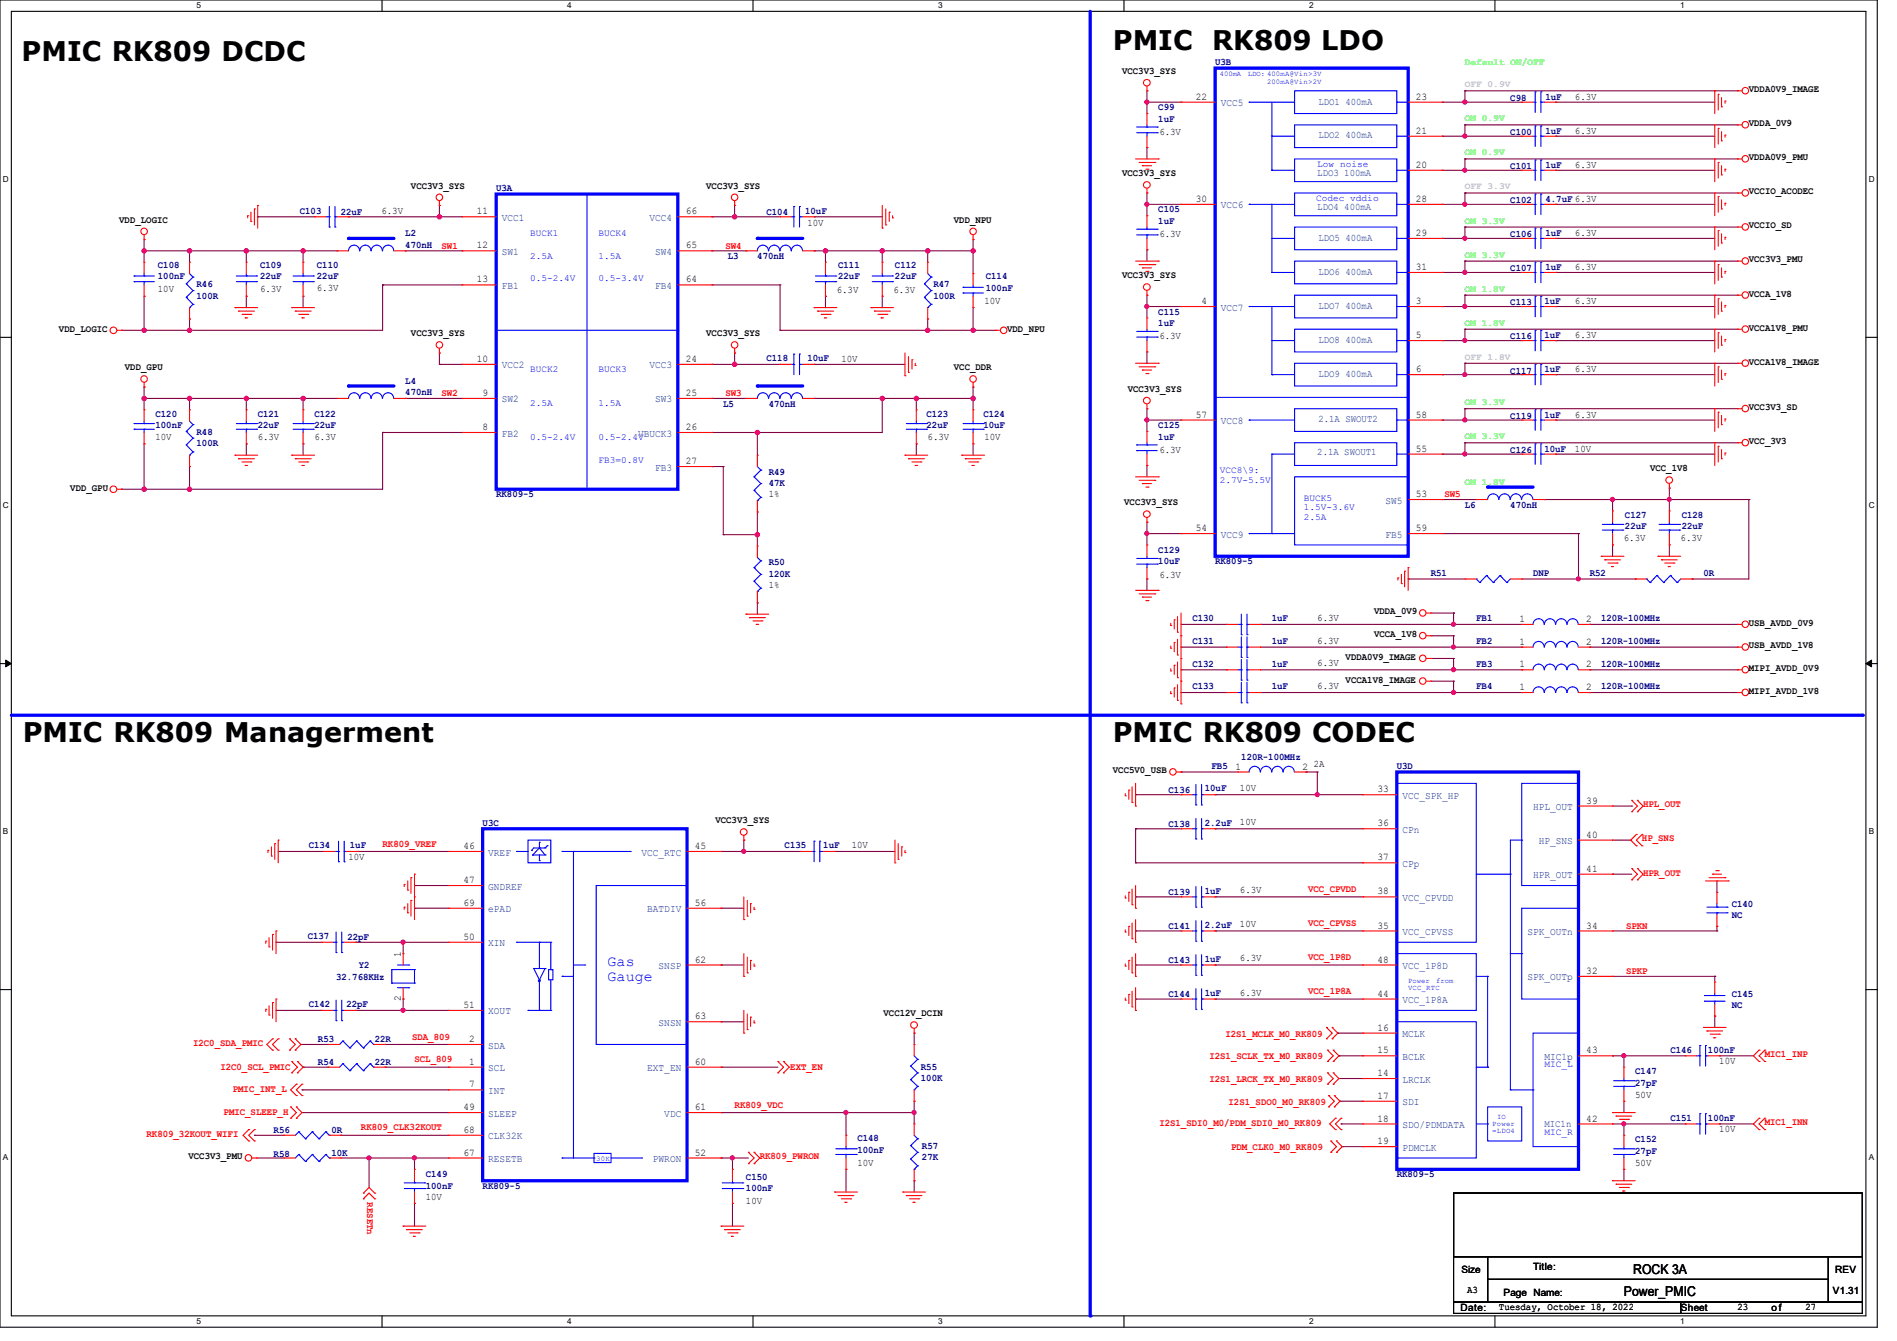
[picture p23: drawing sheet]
<svg xmlns="http://www.w3.org/2000/svg" width="297mm" height="210mm" viewBox="0 0 297 210" stroke-linecap="round" stroke-linejoin="round" font-family="sans-serif">
<defs><g id="words">
<g font-size="4.2">
<text x="3.4" y="9.6">PMIC RK809 DCDC</text>
<text x="174.2" y="7.8">PMIC</text>
<text x="189.8" y="7.8">RK809 LDO</text>
<text x="3.6" y="116.2">PMIC RK809 Managerment</text>
<text x="174.2" y="116.2">PMIC RK809 CODEC</text>
</g>
<g font-size="2.3" fill="#00f">
<text x="95.1" y="151.3">Gas</text>
<text x="95.1" y="153.6">Gauge</text>
</g>
<g font-size="2.1">
<text x="254.3" y="203">Power_PMIC</text>
<text x="255.7" y="199.5">ROCK 3A</text>
</g>
<g font-size="1.6">
<text x="175.7" y="11.6">VCC3V3_SYS</text>
<text x="187.2" y="15.6">22</text>
<text x="221.7" y="15.6">23</text>
<text x="246.6" y="15.6">6.3V</text>
<text x="273.8" y="14.4">VDDA0V9_IMAGE</text>
<text x="181.5" y="21.1">6.3V</text>
<text x="221.7" y="21">21</text>
<text x="246.6" y="21">6.3V</text>
<text x="273.8" y="19.8">VDDA_0V9</text>
<text x="64.3" y="29.5">VCC3V3_SYS</text>
<text x="110.6" y="29.5">VCC3V3_SYS</text>
<text x="175.7" y="27.6">VCC3V3_SYS</text>
<text x="221.7" y="26.3">20</text>
<text x="246.6" y="26.3">6.3V</text>
<text x="273.8" y="25.1">VDDA0V9_PMU</text>
<text x="18.7" y="34.9">VDD_LOGIC</text>
<text x="59.7" y="33.6">6.3V</text>
<text x="74.7" y="33.6">11</text>
<text x="107.4" y="33.6">66</text>
<text x="126.4" y="35.3">10V</text>
<text x="149.3" y="34.9">VDD_NPU</text>
<text x="187.2" y="31.6">30</text>
<text x="221.7" y="31.6">28</text>
<text x="273.8" y="30.4">VCCIO_ACODEC</text>
<text x="273.8" y="35.8">VCCIO_SD</text>
<text x="74.7" y="38.9">12</text>
<text x="107.4" y="38.9">65</text>
<text x="181.5" y="37.1">6.3V</text>
<text x="221.7" y="37">29</text>
<text x="246.6" y="37">6.3V</text>
<text x="273.8" y="41.1">VCC3V3_PMU</text>
<text x="24.7" y="45.7">10V</text>
<text x="40.7" y="45.7">6.3V</text>
<text x="49.6" y="45.5">6.3V</text>
<text x="74.7" y="44.2">13</text>
<text x="107.4" y="44.2">64</text>
<text x="131" y="45.8">6.3V</text>
<text x="139.9" y="45.8">6.3V</text>
<text x="154.1" y="47.6">10V</text>
<text x="175.7" y="43.6">VCC3V3_SYS</text>
<text x="188.1" y="47.6">4</text>
<text x="221.7" y="42.3">31</text>
<text x="221.7" y="47.6">3</text>
<text x="246.6" y="47.6">6.3V</text>
<text x="246.6" y="42.3">6.3V</text>
<text x="273.8" y="46.4">VCCA_1V8</text>
<text x="9.2" y="51.9">VDD_LOGIC</text>
<text x="64.3" y="52.7">VCC3V3_SYS</text>
<text x="110.6" y="52.7">VCC3V3_SYS</text>
<text x="157.7" y="51.9">VDD_NPU</text>
<text x="181.5" y="53.1">6.3V</text>
<text x="221.7" y="53">5</text>
<text x="246.6" y="53">6.3V</text>
<text x="273.8" y="51.8">VCCA1V8_PMU</text>
<text x="19.6" y="58">VDD_GPU</text>
<text x="74.7" y="56.7">10</text>
<text x="107.4" y="56.7">24</text>
<text x="131.7" y="56.7">10V</text>
<text x="149.3" y="58">VCC_DDR</text>
<text x="221.7" y="58.3">6</text>
<text x="246.6" y="58.3">6.3V</text>
<text x="273.8" y="57.1">VCCA1V8_IMAGE</text>
<text x="75.6" y="62">9</text>
<text x="107.4" y="62">25</text>
<text x="176.6" y="61.4">VCC3V3_SYS</text>
<text x="187.2" y="65.4">57</text>
<text x="221.7" y="65.4">58</text>
<text x="246.6" y="65.4">6.3V</text>
<text x="273.8" y="64.2">VCC3V3_SD</text>
<text x="24.3" y="69">10V</text>
<text x="40.3" y="69">6.3V</text>
<text x="49.2" y="69">6.3V</text>
<text x="75.6" y="67.4">8</text>
<text x="107.4" y="67.4">26</text>
<text x="145.2" y="69">6.3V</text>
<text x="154.1" y="69">10V</text>
<text x="181.5" y="70.9">6.3V</text>
<text x="221.7" y="70.7">55</text>
<text x="246.6" y="70.7">10V</text>
<text x="273.8" y="69.6">VCC_3V3</text>
<text x="11" y="76.8">VDD_GPU</text>
<text x="107.4" y="72.7">27</text>
<text x="120.4" y="77.8">1%</text>
<text x="221.7" y="77.9">53</text>
<text x="258.4" y="73.8">VCC_1V8</text>
<text x="176" y="79.2">VCC3V3_SYS</text>
<text x="187.2" y="83.2">54</text>
<text x="221.7" y="83.2">59</text>
<text x="254.2" y="84.8">6.3V</text>
<text x="263.1" y="84.8">6.3V</text>
<text x="120.4" y="92.1">1%</text>
<text x="181.5" y="90.5">6.3V</text>
<text x="206.2" y="97.2">6.3V</text>
<text x="206.2" y="100.8">6.3V</text>
<text x="215.1" y="96.2">VDDA_0V9</text>
<text x="215.1" y="99.8">VCCA_1V8</text>
<text x="237.9" y="97.4">1</text>
<text x="237.9" y="101">1</text>
<text x="248.4" y="97.4">2</text>
<text x="248.4" y="101">2</text>
<text x="273.8" y="101.6">USB_AVDD_1V8</text>
<text x="273.8" y="98">USB_AVDD_0V9</text>
<text x="206.2" y="104.3">6.3V</text>
<text x="206.2" y="107.9">6.3V</text>
<text x="210.7" y="106.9">VCCA1V8_IMAGE</text>
<text x="210.7" y="103.3">VDDA0V9_IMAGE</text>
<text x="237.9" y="104.5">1</text>
<text x="248.4" y="104.5">2</text>
<text x="273.8" y="105.1">MIPI_AVDD_0V9</text>
<text x="237.9" y="108.1">1</text>
<text x="248.4" y="108.1">2</text>
<text x="273.8" y="108.7">MIPI_AVDD_1V8</text>
<text x="174.2" y="121.1">VCC5V0_USB</text>
<text x="193.5" y="120.5">1</text>
<text x="194.1" y="123.9">10V</text>
<text x="203.9" y="120.5">2</text>
<text x="205.7" y="120.2">2A</text>
<text x="215.7" y="124.1">33</text>
<text x="248.4" y="125.9">39</text>
<text x="112" y="128.9">VCC3V3_SYS</text>
<text x="194.1" y="129.2">10V</text>
<text x="215.7" y="129.4">36</text>
<text x="248.4" y="131.2">40</text>
<text x="54.6" y="134.7">10V</text>
<text x="72.6" y="133">46</text>
<text x="108.8" y="133">45</text>
<text x="133.3" y="132.8">10V</text>
<text x="215.7" y="134.7">37</text>
<text x="248.4" y="136.5">41</text>
<text x="72.6" y="138.3">47</text>
<text x="72.6" y="141.9">69</text>
<text x="108.8" y="141.9">56</text>
<text x="194.1" y="139.9">6.3V</text>
<text x="215.7" y="140.1">38</text>
<text x="62.7" y="149.9" transform="rotate(-90 62.7 149.9)">1</text>
<text x="72.6" y="147.2">50</text>
<text x="194.1" y="145.2">10V</text>
<text x="215.7" y="145.4">35</text>
<text x="248.4" y="145.4">34</text>
<text x="108.8" y="150.8">62</text>
<text x="194.1" y="155.9">6.3V</text>
<text x="194.1" y="150.6">6.3V</text>
<text x="215.7" y="150.8">48</text>
<text x="248.4" y="152.5">32</text>
<text x="62.7" y="156.8" transform="rotate(-90 62.7 156.8)">2</text>
<text x="72.6" y="157.9">51</text>
<text x="108.8" y="159.6">63</text>
<text x="138.3" y="159.2">VCC12V_DCIN</text>
<text x="215.7" y="156.1">44</text>
<text x="215.7" y="161.4">16</text>
<text x="73.4" y="163.2">2</text>
<text x="73.4" y="166.8">1</text>
<text x="108.8" y="166.8">60</text>
<text x="215.7" y="165">15</text>
<text x="248.4" y="165">43</text>
<text x="269.2" y="166.6">10V</text>
<text x="72.6" y="173.9">49</text>
<text x="73.4" y="170.3">7</text>
<text x="108.8" y="173.9">61</text>
<text x="215.7" y="168.5">14</text>
<text x="215.7" y="172.1">17</text>
<text x="256" y="171.9">50V</text>
<text x="72.6" y="177.4">68</text>
<text x="215.7" y="175.6">18</text>
<text x="215.7" y="179.2">19</text>
<text x="248.4" y="175.6">42</text>
<text x="269.2" y="177.2">10V</text>
<text x="29.5" y="181.6">VCC3V3_PMU</text>
<text x="72.6" y="181">67</text>
<text x="108.8" y="181">52</text>
<text x="134.2" y="182.6">10V</text>
<text x="256" y="182.6">50V</text>
<text x="66.7" y="187.9">10V</text>
<text x="116.8" y="188.6">10V</text>
<text x="228.8" y="199.3">Size</text>
<text x="229.7" y="202.5">A3</text>
<text x="235.4" y="202.9">Page Name:</text>
<text x="240" y="199">Title:</text>
<text x="287" y="202.7">V1.31</text>
<text x="287.3" y="199.3">REV</text>
<text x="228.6" y="205.4">Date:</text>
<text x="234.7" y="205.1">Tuesday, October 18, 2022</text>
<text x="263.1" y="205.4">Sheet</text>
<text x="272" y="205.1">23</text>
<text x="277.4" y="205.4">o f</text>
<text x="282.7" y="205.1">27</text>
</g>
<g font-size="1.6" fill="#000080">
<text x="190.2" y="10.2">U3B</text>
<text x="181.4" y="17.3">C99</text>
<text x="236.5" y="15.8">C98</text>
<text x="242" y="15.7">1uF</text>
<text x="181.4" y="19">1uF</text>
<text x="236.5" y="21.2">C100</text>
<text x="242" y="21">1uF</text>
<text x="77.7" y="29.9">U3A</text>
<text x="236.5" y="26.5">C101</text>
<text x="242" y="26.3">1uF</text>
<text x="46.9" y="33.4">C103</text>
<text x="53.3" y="33.6">22uF</text>
<text x="120" y="33.6">C104</text>
<text x="126.1" y="33.4">10uF</text>
<text x="181.4" y="33.3">C105</text>
<text x="181.4" y="35.1">1uF</text>
<text x="236.5" y="31.8">C102</text>
<text x="242" y="31.7">4.7uF 6.3V</text>
<text x="24.7" y="42">C108</text>
<text x="40.7" y="42">C109</text>
<text x="49.6" y="42">C110</text>
<text x="63.5" y="37">L2</text>
<text x="63.5" y="38.8">470nH</text>
<text x="114" y="40.6">L3</text>
<text x="118.6" y="40.6">470nH</text>
<text x="131.2" y="42">C111</text>
<text x="140.1" y="42">C112</text>
<text x="236.5" y="37.2">C106</text>
<text x="242" y="37">1uF</text>
<text x="24.7" y="43.8">100nF</text>
<text x="30.8" y="45">R46</text>
<text x="30.8" y="46.8">100R</text>
<text x="40.7" y="43.8">22uF</text>
<text x="49.6" y="43.8">22uF</text>
<text x="131.2" y="43.8">22uF</text>
<text x="140.1" y="43.8">22uF</text>
<text x="146.1" y="45">R47</text>
<text x="146.1" y="46.8">100R</text>
<text x="154.3" y="43.8">C114</text>
<text x="154.3" y="45.5">100nF</text>
<text x="236.5" y="47.8">C113</text>
<text x="236.5" y="42.5">C107</text>
<text x="241.8" y="47.7">1uF</text>
<text x="242" y="42.3">1uF</text>
<text x="181.4" y="49.3">C115</text>
<text x="181.4" y="51.1">1uF</text>
<text x="236.5" y="53.2">C116</text>
<text x="241.8" y="53">1uF</text>
<text x="120" y="56.6">C118</text>
<text x="126.4" y="56.6">10uF</text>
<text x="236.5" y="58.5">C117</text>
<text x="241.8" y="58.3">1uF</text>
<text x="24.3" y="65.3">C120</text>
<text x="40.3" y="65.3">C121</text>
<text x="49.2" y="65.3">C122</text>
<text x="63.5" y="60.1">L4</text>
<text x="63.5" y="61.9">470nH</text>
<text x="113.2" y="63.7">L5</text>
<text x="120.3" y="63.7">470nH</text>
<text x="145.1" y="65.3">C123</text>
<text x="154" y="65.3">C124</text>
<text x="236.5" y="65.6">C119</text>
<text x="241.8" y="65.4">1uF</text>
<text x="24.3" y="67.1">100nF</text>
<text x="30.8" y="68.1">R48</text>
<text x="30.8" y="69.9">100R</text>
<text x="40.3" y="67.1">22uF</text>
<text x="49.2" y="67.1">22uF</text>
<text x="145.1" y="67.1">22uF</text>
<text x="154" y="67.1">10uF</text>
<text x="181.4" y="67.1">C125</text>
<text x="181.4" y="68.8">1uF</text>
<text x="236.5" y="70.9">C126</text>
<text x="241.8" y="70.8">10uF</text>
<text x="77.7" y="77.9">RK809-5</text>
<text x="120.4" y="74.3">R49</text>
<text x="120.4" y="76.1">47K</text>
<text x="229.4" y="79.5">L6</text>
<text x="236.5" y="79.5">470nH</text>
<text x="254.4" y="81.1">C127</text>
<text x="254.4" y="82.9">22uF</text>
<text x="263.3" y="81.1">C128</text>
<text x="263.3" y="82.9">22uF</text>
<text x="120.4" y="88.6">R50</text>
<text x="181.4" y="86.6">C129</text>
<text x="181.4" y="88.4">10uF</text>
<text x="190.2" y="88.4">RK809-5</text>
<text x="120.4" y="90.3">120K</text>
<text x="224" y="90.2">R51</text>
<text x="240" y="90.2">DNP</text>
<text x="248.9" y="90.2">R52</text>
<text x="266.7" y="90.2">0R</text>
<text x="186.7" y="97.3">C130</text>
<text x="186.7" y="100.8">C131</text>
<text x="199.1" y="97.3">1uF</text>
<text x="199.1" y="100.8">1uF</text>
<text x="231.1" y="97.3">FB1</text>
<text x="231.1" y="100.8">FB2</text>
<text x="250.7" y="97.3">120R-100MHz</text>
<text x="250.7" y="100.8">120R-100MHz</text>
<text x="186.7" y="104.4">C132</text>
<text x="186.7" y="107.9">C133</text>
<text x="199.1" y="104.4">1uF</text>
<text x="199.1" y="107.9">1uF</text>
<text x="231.1" y="107.9">FB4</text>
<text x="231.1" y="104.4">FB3</text>
<text x="250.7" y="107.9">120R-100MHz</text>
<text x="250.7" y="104.4">120R-100MHz</text>
<text x="194.3" y="119">120R-100MHz</text>
<text x="183" y="124.1">C136</text>
<text x="188.6" y="123.9">10uF</text>
<text x="189.7" y="120.4">FB5</text>
<text x="218.7" y="120.4">U3D</text>
<text x="75.6" y="129.3">U3C</text>
<text x="183" y="129.5">C138</text>
<text x="188.6" y="129.3">2.2uF</text>
<text x="48.3" y="132.8">C134</text>
<text x="54.8" y="132.8">1uF</text>
<text x="122.8" y="132.8">C135</text>
<text x="128.9" y="132.8">1uF</text>
<text x="183" y="140.1">C139</text>
<text x="188.6" y="140">1uF</text>
<text x="271.1" y="142.1">C140</text>
<text x="271.1" y="143.8">NC</text>
<text x="48.2" y="147.1">C137</text>
<text x="54.4" y="147.2">22pF</text>
<text x="183" y="145.5">C141</text>
<text x="188.6" y="145.3">2.2uF</text>
<text x="52.6" y="153.5">32.768KHz</text>
<text x="56.2" y="151.7">Y2</text>
<text x="183" y="150.8">C143</text>
<text x="188.6" y="156">1uF</text>
<text x="188.6" y="150.6">1uF</text>
<text x="48.3" y="157.7">C142</text>
<text x="54.2" y="157.7">22pF</text>
<text x="183" y="156.1">C144</text>
<text x="271.1" y="156.1">C145</text>
<text x="271.1" y="157.9">NC</text>
<text x="49.8" y="163.2">R53</text>
<text x="49.8" y="166.8">R54</text>
<text x="58.7" y="163.2">22R</text>
<text x="58.7" y="166.8">22R</text>
<text x="144.2" y="167.5">R55</text>
<text x="261.5" y="164.8">C146</text>
<text x="267.4" y="164.8">100nF</text>
<text x="144.2" y="169.3">100K</text>
<text x="256" y="168.2">C147</text>
<text x="256" y="170">27pF</text>
<text x="42.8" y="177.5">R56</text>
<text x="51.9" y="177.5">0R</text>
<text x="134.2" y="178.7">C148</text>
<text x="144.4" y="180">R57</text>
<text x="256" y="178.9">C152</text>
<text x="261.5" y="175.5">C151</text>
<text x="267.4" y="175.5">100nF</text>
<text x="42.8" y="181.2">R58</text>
<text x="51.9" y="181">10K</text>
<text x="66.7" y="184.4">C149</text>
<text x="116.8" y="184.7">C150</text>
<text x="134.2" y="180.5">100nF</text>
<text x="144.4" y="181.7">27K</text>
<text x="218.7" y="184.4">RK809-5</text>
<text x="256" y="180.7">27pF</text>
<text x="66.7" y="186.2">100nF</text>
<text x="75.6" y="186.2">RK809-5</text>
<text x="116.8" y="186.5">100nF</text>
</g>
<g font-size="1.6" fill="#004080">
<text x="191.1" y="16.6">VCC5</text>
<text x="206.4" y="16.5">LDO1 400mA</text>
<text x="206.4" y="21.7">LDO2 400mA</text>
<text x="206.2" y="27.6">LDO3 100mA</text>
<text x="78.6" y="34.6">VCC1</text>
<text x="101.7" y="34.6">VCC4</text>
<text x="191.1" y="32.6">VCC6</text>
<text x="206.2" y="32.9">LDO4 400mA</text>
<text x="78.6" y="39.9">SW1</text>
<text x="102.6" y="39.9">SW4</text>
<text x="206.4" y="37.7">LDO5 400mA</text>
<text x="78.6" y="45.3">FB1</text>
<text x="102.6" y="45.3">FB4</text>
<text x="206.4" y="43">LDO6 400mA</text>
<text x="191.1" y="48.6">VCC7</text>
<text x="206.4" y="48.3">LDO7 400mA</text>
<text x="206.4" y="53.7">LDO8 400mA</text>
<text x="78.6" y="57.7">VCC2</text>
<text x="101.7" y="57.7">VCC3</text>
<text x="206.4" y="59">LDO9 400mA</text>
<text x="78.6" y="63">SW2</text>
<text x="102.6" y="63">SW3</text>
<text x="78.6" y="68.4">FB2</text>
<text x="99.9" y="68.4">VBUCK3</text>
<text x="191.1" y="66.4">VCC8</text>
<text x="206.2" y="71.3">2.1A SWOUT1</text>
<text x="206.4" y="66.1">2.1A SWOUT2</text>
<text x="102.6" y="73.7">FB3</text>
<text x="216.9" y="78.9">SW5</text>
<text x="191.1" y="84.2">VCC9</text>
<text x="216.9" y="84.2">FB5</text>
<text x="219.6" y="125.1">VCC_SPK_HP</text>
<text x="219.6" y="130.4">CPn</text>
<text x="240" y="126.9">HPL_OUT</text>
<text x="76.5" y="134">VREF</text>
<text x="100.5" y="134">VCC_RTC</text>
<text x="219.6" y="135.8">CPp</text>
<text x="240" y="137.5">HPR_OUT</text>
<text x="240.9" y="132.2">HP_SNS</text>
<text x="76.5" y="139.3">GNDREF</text>
<text x="76.5" y="142.9">ePAD</text>
<text x="101.3" y="142.9">BATDIV</text>
<text x="219.6" y="141.1">VCC_CPVDD</text>
<text x="76.5" y="148.2">XIN</text>
<text x="219.6" y="146.4">VCC_CPVSS</text>
<text x="239.1" y="146.4">SPK_OUTn</text>
<text x="103.1" y="151.8">SNSP</text>
<text x="219.6" y="151.8">VCC_1P8D</text>
<text x="239.1" y="153.5">SPK_OUTp</text>
<text x="76.5" y="158.9">XOUT</text>
<text x="103.1" y="160.7">SNSN</text>
<text x="219.6" y="157.1">VCC_1P8A</text>
<text x="76.5" y="164.2">SDA</text>
<text x="76.5" y="167.8">SCL</text>
<text x="101.3" y="167.8">EXT_EN</text>
<text x="219.6" y="162.4">MCLK</text>
<text x="219.6" y="166">BCLK</text>
<text x="241.8" y="166">MIC1p</text>
<text x="76.5" y="171.3">INT</text>
<text x="219.6" y="169.5">LRCLK</text>
<text x="219.6" y="173.1">SDI</text>
<text x="76.5" y="174.9">SLEEP</text>
<text x="76.5" y="178.4">CLK32K</text>
<text x="104" y="174.9">VDC</text>
<text x="219.6" y="176.7">SDO/PDMDATA</text>
<text x="241.8" y="176.5">MIC1n</text>
<text x="76.5" y="182">RESETB</text>
<text x="102.2" y="182">PWRON</text>
<text x="219.6" y="180.2">PDMCLK</text>
</g>
<g font-size="1.6" fill="#f00">
<text x="69.1" y="38.9">SW1</text>
<text x="113.6" y="38.9">SW4</text>
<text x="69.1" y="62.1">SW2</text>
<text x="113.6" y="62.1">SW3</text>
<text x="226.1" y="77.9">SW5</text>
<text x="257.1" y="131.8">HP_SNS</text>
<text x="257.3" y="126.4">HPL_OUT</text>
<text x="59.9" y="132.6">RK809_VREF</text>
<text x="257.3" y="137.1">HPR_OUT</text>
<text x="204.8" y="139.7">VCC_CPVDD</text>
<text x="204.8" y="145">VCC_CPVSS</text>
<text x="254.6" y="145.5">SPKN</text>
<text x="204.8" y="150.4">VCC_1P8D</text>
<text x="204.8" y="155.7">VCC_1P8A</text>
<text x="254.6" y="152.6">SPKP</text>
<text x="30.2" y="163.8">I2C0_SDA_PMIC</text>
<text x="34.5" y="167.5">I2C0_SCL_PMIC</text>
<text x="64.5" y="162.8">SDA_809</text>
<text x="64.9" y="166.4">SCL_809</text>
<text x="123.7" y="167.5">EXT_EN</text>
<text x="189.4" y="165.9">I2S1_SCLK_TX_M0_RK809</text>
<text x="191.8" y="162.3">I2S1_MCLK_M0_RK809</text>
<text x="276.3" y="165.6">MIC1_INP</text>
<text x="36.4" y="171.1">PMIC_INT_L</text>
<text x="115" y="173.5">RK809_VDC</text>
<text x="189.4" y="169.5">I2S1_LRCK_TX_M0_RK809</text>
<text x="192.4" y="173">I2S1_SDO0_M0_RK809</text>
<text x="22.9" y="178">RK809_32KOUT_WIFI</text>
<text x="35" y="174.6">PMIC_SLEEP_H</text>
<text x="56.5" y="177">RK809_CLK32KOUT</text>
<text x="181.5" y="176.4">I2S1_SDI0_M0/PDM_SDI0_M0_RK809</text>
<text x="276.3" y="176.2">MIC1_INN</text>
<text x="119" y="181.6">RK809_PWRON</text>
<text x="192.7" y="180.1">PDM_CLK0_M0_RK809</text>
<text x="57.5" y="188.3" transform="rotate(90 57.5 188.3)">RESETn</text>
</g>
<g font-size="1.5" fill="#0f0">
<text x="229.4" y="10.1">Default ON/OFF</text>
<text x="229.4" y="19">ON 0.9V</text>
<text x="229.4" y="24.3">ON 0.9V</text>
<text x="229.4" y="35">ON 3.3V</text>
<text x="229.4" y="40.3">ON 3.3V</text>
<text x="229.4" y="45.7">ON 1.8V</text>
<text x="229.4" y="51">ON 1.8V</text>
<text x="229.4" y="63.5">ON 3.3V</text>
<text x="229.4" y="68.8">ON 3.3V</text>
<text x="229.4" y="75.9">ON 1.8V</text>
</g>
<g font-size="1.5" fill="#c0c0c0">
<text x="229.4" y="13.7">OFF 0.9V</text>
<text x="229.4" y="29.7">OFF 3.3V</text>
<text x="229.4" y="56.3">OFF 1.8V</text>
</g>
<g font-size="1.5" fill="#00f">
<text x="206.2" y="26.1">Low noise</text>
<text x="206.1" y="31.5">Codec vddio</text>
<text x="83" y="37">BUCK1</text>
<text x="83" y="40.5">2.5A</text>
<text x="93.7" y="40.5">1.5A</text>
<text x="93.7" y="37">BUCK4</text>
<text x="83" y="44.1">0.5-2.4V</text>
<text x="93.7" y="44.1">0.5-3.4V</text>
<text x="83" y="58.3">BUCK2</text>
<text x="93.7" y="58.3">BUCK3</text>
<text x="83" y="63.6">2.5A</text>
<text x="93.7" y="63.6">1.5A</text>
<text x="83" y="69">0.5-2.4V</text>
<text x="93.7" y="69">0.5-2.4V</text>
<text x="93.7" y="72.5">FB3=0.8V</text>
<text x="191" y="74.1">VCC8\9:</text>
<text x="191" y="75.6">2.7V-5.5V</text>
<text x="204.1" y="78.4">BUCK5</text>
<text x="204.1" y="79.9">1.5V-3.6V</text>
<text x="204.1" y="81.4">2.5A</text>
<text x="241.8" y="167.1">MIC_L</text>
<text x="241.8" y="177.8">MIC_R</text>
</g>
<g font-size="1.3">
<text x="30.8" y="1.3">5</text>
<text x="88.8" y="1.3">4</text>
<text x="146.9" y="1.3">3</text>
<text x="205" y="1.3">2</text>
<text x="263.1" y="1.3">1</text>
<text x=".5" y="28.4">D</text>
<text x="292.6" y="28.4">D</text>
<text x=".5" y="79.5">C</text>
<text x="292.6" y="79.5">C</text>
<text x=".5" y="130.6">B</text>
<text x="292.6" y="130.6">B</text>
<text x=".5" y="181.7">A</text>
<text x="292.6" y="181.7">A</text>
<text x="30.8" y="207.4">5</text>
<text x="88.8" y="207.4">4</text>
<text x="146.9" y="207.4">3</text>
<text x="205" y="207.4">2</text>
<text x="263.1" y="207.4">1</text>
</g>
<g font-size="1.1" fill="#00f">
<text x="191" y="12">400mA</text>
<text x="195.4" y="12">LDO: 400mA@Vin&gt;3V</text>
<text x="198.4" y="13.1">200mA@Vin&gt;2V</text>
<text x="220.5" y="153.9">Power</text>
<text x="220.5" y="155">VCC_RTC</text>
<text x="224.9" y="153.9">from</text>
<text x="233.6" y="176.4">Power</text>
<text x="233.6" y="177.5">=LDO4</text>
<text x="234.4" y="175.2">IO</text>
<text x="93.3" y="181.8">30K</text>
</g>
</g></defs>
<path d="M0 0h293.9v207.9h-293.9zM1.8 1.8h290.3v204.3h-290.3z" fill="none" stroke="#000" stroke-width=".17"/>
<g fill="#fff">
<path d="M30.8 .2h.7v1.4h-.7z"/>
<path d="M30.8 206.2h.7v1.4h-.7z"/>
</g>
<path d="M59.8 0v1.8M59.8 206.1v1.8" fill="none" stroke="#000" stroke-width=".17"/>
<g fill="#fff">
<path d="M88.8 .2h.7v1.4h-.7z"/>
<path d="M88.8 206.2h.7v1.4h-.7z"/>
</g>
<path d="M117.9 0v1.8M117.9 206.1v1.8" fill="none" stroke="#000" stroke-width=".17"/>
<g fill="#fff">
<path d="M146.9 .2h.7v1.4h-.7z"/>
<path d="M146.9 206.2h.7v1.4h-.7z"/>
</g>
<path d="M176 0v1.8M176 206.1v1.8" fill="none" stroke="#000" stroke-width=".17"/>
<g fill="#fff">
<path d="M205 .2h.7v1.4h-.7z"/>
<path d="M205 206.2h.7v1.4h-.7z"/>
</g>
<path d="M234.1 0v1.8M234.1 206.1v1.8" fill="none" stroke="#000" stroke-width=".17"/>
<g fill="#fff">
<path d="M263.1 .2h.6v1.4h-.6z"/>
<path d="M263.1 206.2h.6v1.4h-.6z"/>
<path d="M.5 27.3h.9v1.4h-.9z"/>
<path d="M292.6 27.3h.9v1.4h-.9z"/>
<path d="M.5 78.4h.9v1.4h-.9z"/>
<path d="M292.6 78.4h.9v1.4h-.9z"/>
</g>
<path d="M0 52.8h1.8M292.1 52.8h1.8" fill="none" stroke="#000" stroke-width=".17"/>
<g fill="#fff">
<path d="M.5 129.5h.8v1.4h-.8z"/>
<path d="M292.6 129.5h.8v1.4h-.8z"/>
</g>
<path d="M0 103.9h1.8M292.1 103.9h1.8" fill="none" stroke="#000" stroke-width=".17"/>
<path d="M.9 103.4l.9 .5-.9 .5zM292.1 103.9l.9-.5v1z" fill="#000" stroke="#000" stroke-width=".16"/>
<g fill="#fff">
<path d="M.5 180.5h.8v1.4h-.8z"/>
<path d="M292.6 180.5h.8v1.4h-.8z"/>
</g>
<path d="M0 155h1.8M292.1 155h1.8" fill="none" stroke="#000" stroke-width=".17"/>
<path d="M170.7 1.8v204.3" fill="none" stroke="#00f" stroke-width=".51"/>
<circle cx="170.7" cy="206.1" r=".25" fill="#00f"/>
<path d="M1.8 112h289.8" fill="none" stroke="#00f" stroke-width=".51"/>
<circle cx="291.6" cy="112" r=".25" fill="#00f"/>
<g fill="none" stroke="#800040" stroke-width=".17">
<path d="M179.6 14.2h.1M179.6 16h.1M179.6 14.2v3.6M179.6 16h5.3M225.8 16h.1M225.8 16h12.5M229.4 14.2h.1M229.4 16h.1M229.4 19.6h.1M229.4 14.2h42.6M229.4 14.2v1.8M229.4 19.6v1.7"/>
<path d="M229.4 19.6h42.6M243.6 16h.1M243.6 16h24.9M22.6 37.5h.1M22.6 39.3h.1M22.6 39.3h30.2M22.6 37.5v3.6M29.7 39.3h.1M29.7 39.3v1.8M38.6 39.3h.1M38.6 39.3v1.8M40.3 34h.1"/>
<path d="M40.3 34h8.9M47.5 39.3h.1M47.5 39.3v1.8M54.6 34h.1M54.6 34h17.7M63.5 39.3h.1M63.5 39.3h8.8M68.8 32.2h.1M68.8 34h.1M68.8 32.2v1.8M111.5 34h.1M111.5 39.3h.1"/>
<path d="M111.5 34h10.6M111.5 39.3h5.3M115 32.2h.1M115 34h.1M115 32.2v1.8M127.5 34h.1M127.5 39.3h.1M127.5 34h10.6M127.5 39.3h24.9M129.2 39.3h.1M129.2 39.3v1.8M138.1 39.3h.1"/>
<path d="M138.1 39.3v1.8M145.2 39.3h.1M145.2 39.3v1.8M152.4 37.5h.1M152.4 39.3h.1M152.4 37.5v5.3M179.6 23.1h.1M179.6 32h.1M179.6 39.1h.1M179.6 30.2h.1M179.6 23.1v1.8M179.6 30.2v3.6"/>
<path d="M179.6 39.1v1.8M179.6 32h5.3M225.8 21.3h.1M225.8 26.7h.1M225.8 32h.1M225.8 37.3h.1M225.8 32h12.5M225.8 21.3h12.5M225.8 26.7h12.5M225.8 37.3h12.5M229.4 24.9h.1M229.4 21.3h.1"/>
<path d="M229.4 26.7h.1M229.4 32h.1M229.4 37.3h.1M229.4 30.2h.1M229.4 35.6h.1M229.4 24.9h42.6M229.4 24.9v1.8M229.4 30.2v1.8M229.4 35.6v1.7M229.4 30.2h42.6M229.4 35.6h42.6M243.6 21.3h.1"/>
<path d="M243.6 26.7h.1M243.6 32h.1M243.6 37.3h.1M243.6 32h24.9M243.6 21.3h24.9M243.6 26.7h24.9M243.6 37.3h24.9M19 51.7h.1M22.6 46.4h.1M22.6 51.7h.1M22.6 46.4v5.3M29.7 50h.1"/>
<path d="M29.7 51.7h.1M29.7 50v1.7M38.6 46.4h.1M38.6 46.4v1.8M47.5 46.4h.1M47.5 46.4v1.8M59.9 44.6h.1M59.9 44.6h12.4M59.9 44.6v7.1h-40.9M68.8 55.3h.1M68.8 57.1h.1M68.8 55.3v1.8"/>
<path d="M68.8 57.1h3.5M111.5 44.6h.1M111.5 57.1h.1M111.5 44.6h10.6M111.5 57.1h10.6M115 55.3h.1M115 57.1h.1M115 55.3v1.8M122.1 44.6h.1M122.1 51.7h.1M122.1 44.6v7.1M122.1 51.7h33.8"/>
<path d="M127.5 57.1h.1M127.5 57.1h14.2M129.2 46.4h.1M129.2 46.4v1.8M138.1 46.4h.1M138.1 46.4v1.8M145.2 50h.1M145.2 51.7h.1M145.2 50v1.7M152.4 48.2h.1M152.4 51.7h.1M152.4 48.2v3.5"/>
<path d="M179.6 48h.1M179.6 55.1h.1M179.6 46.2h.1M179.6 46.2v3.6M179.6 55.1v1.8M179.6 48h5.3M225.8 42.7h.1M225.8 48h.1M225.8 53.3h.1M225.8 58.7h.1M225.8 48h12.5M225.8 42.7h12.5"/>
<path d="M225.8 53.3h12.5M225.8 58.7h12.5M229.4 42.7h.1M229.4 48h.1M229.4 53.3h.1M229.4 58.7h.1M229.4 40.9h.1M229.4 46.2h.1M229.4 51.6h.1M229.4 56.9h.1M229.4 40.9v1.8M229.4 46.2v1.8"/>
<path d="M229.4 51.6v1.7M229.4 56.9v1.8M229.4 40.9h42.6M229.4 46.2h42.6M229.4 51.6h42.6M229.4 56.9h42.6M243.6 42.7h.1M243.6 48h.1M243.6 53.3h.1M243.6 58.7h.1M243.6 48h24.9M243.6 42.7h24.9"/>
<path d="M243.6 53.3h24.9M243.6 58.7h24.9M19 76.6h.1M22.6 60.6h.1M22.6 62.4h.1M22.6 69.5h.1M22.6 76.6h.1M22.6 60.6v3.6M22.6 69.5v7.1M22.6 62.4h30.2M29.7 62.4h.1M29.7 73.1h.1"/>
<path d="M29.7 76.6h.1M29.7 62.4v1.8M29.7 73.1v3.5M38.6 62.4h.1M38.6 69.5h.1M38.6 62.4v1.8M38.6 69.5v1.8M47.5 62.4h.1M47.5 69.5h.1M47.5 62.4v1.8M47.5 69.5v1.8M59.9 67.7h.1"/>
<path d="M59.9 67.7v8.9h-40.9M59.9 67.7h12.4M63.5 62.4h.1M63.5 62.4h8.8M111.5 62.4h.1M111.5 73.1h.1M111.5 67.7h.1M111.5 62.4h5.3M111.5 73.1h1.7M113.2 73.1h.1M113.2 73.1v10.6M118.6 67.7h.1"/>
<path d="M118.6 67.7v3.6M127.5 62.4h.1M127.5 62.4h24.9M138.1 62.4h.1M138.1 62.4v5.3h-26.6M143.5 62.4h.1M143.5 69.5h.1M143.5 62.4v1.8M143.5 69.5v1.8M152.4 60.6h.1M152.4 69.5h.1M152.4 62.4h.1"/>
<path d="M152.4 60.6v3.6M152.4 69.5v1.8M179.6 64h.1M179.6 72.9h.1M179.6 65.8h.1M179.6 64v3.6M179.6 72.9v1.8M179.6 65.8h5.3M225.8 78.2h.1M225.8 71.1h.1M225.8 65.8h.1M225.8 65.8h12.5"/>
<path d="M225.8 78.2h5.3M225.8 71.1h12.5M229.4 64h.1M229.4 65.8h.1M229.4 69.3h.1M229.4 71.1h.1M229.4 64v1.8M229.4 69.3v1.8M229.4 64h42.6M229.4 69.3h42.6M241.8 78.2h.1M241.8 78.2h32"/>
<path d="M243.6 65.8h.1M243.6 71.1h.1M243.6 65.8h24.9M243.6 71.1h24.9M252.5 78.2h.1M252.5 78.2v1.8M261.4 76.5h.1M261.4 78.2h.1M261.4 76.5v3.5M273.8 78.2h.1M273.8 78.2v12.5h-8.9M113.2 83.7h.1"/>
<path d="M113.2 83.7h5.4M118.6 80.2h.1M118.6 83.7h.1M118.6 94.4h.1M118.6 80.2v5.3M118.6 94.4v1.8M179.6 83.6h.1M179.6 90.7h.1M179.6 81.8h.1M179.6 81.8v3.5M179.6 90.7v1.8M179.6 83.6h5.3"/>
<path d="M184.9 97.8h.1M184.9 97.8h7.1M197.4 97.8h.1M197.4 97.8h40.9M220.5 90.7h.1M220.5 90.7h8.9M224 99.6h3.6M224 96h3.6M225.8 83.6h21.3M227.6 96h.1M227.6 97.8h.1M227.6 99.6h.1"/>
<path d="M227.6 96v1.8M227.6 99.6v1.7M238.3 90.7h.1M238.3 90.7h17.7M247.1 83.6h.1M247.1 83.6v7.1M248.9 97.8h.1M248.9 97.8h23.1M252.5 85.3h.1M252.5 85.3v1.8M256 90.7h.1M261.4 85.3h.1"/>
<path d="M261.4 85.3v1.8M264.9 90.7h.1M184.9 101.3h.1M184.9 104.9h.1M184.9 108.5h.1M184.9 101.3h7.1M184.9 104.9h7.1M184.9 108.5h7.1M197.4 101.3h40.9M197.4 104.9h40.9M197.4 108.5h40.9M224 106.7h3.6"/>
<path d="M224 103.1h3.6M227.6 101.3h.1M227.6 104.9h.1M227.6 108.5h.1M227.6 106.7h.1M227.6 103.1h.1M227.6 103.1v1.8M227.6 106.7v1.8M238.3 108.5h.1M238.3 104.9h.1M238.3 101.3h.1M248.9 101.3h.1"/>
<path d="M248.9 104.9h.1M248.9 108.5h.1M248.9 101.3h23.1M248.9 104.9h23.1M248.9 108.5h23.1M43.6 133.3h.1M43.6 133.3h7.1M56 133.3h.1M56 133.3h14.2M64.9 138.7h.1M64.9 138.7h5.3M112.9 133.3h.1"/>
<path d="M112.9 133.3h12.4M116.5 131.6h.1M116.5 133.3h.1M116.5 131.6v1.7M130.7 133.3h.1M130.7 133.3h9.4M177.8 124.5h.1M177.8 135.1h.1M177.8 129.8h.1M177.8 124.5h7.1M177.8 129.8h7.1M177.8 135.1h35.6"/>
<path d="M177.8 129.8v5.3M184.9 120.9h.1M184.9 120.9h8.9M190.2 124.5h.1M190.2 129.8h.1M190.2 124.5h23.2M190.2 129.8h23.2M204.5 120.9h.1M204.5 120.9h1.7M206.2 120.9h.1M206.2 124.5h.1M206.2 120.9v3.6"/>
<path d="M252.5 136.9h.1M252.5 131.6h2.8M252.5 136.9h3M252.5 126.2h3M255.3 131.6h.1M255.5 126.2h.1M268.8 138h.1M268.8 138v1.7M43.2 147.6h.1M43.2 158.2h.1M43.2 147.6h7.1M43.2 158.2h7.1"/>
<path d="M55.7 147.6h.1M55.7 158.2h.1M55.7 147.6h14.5M55.7 158.2h14.5M63.1 147.6h.1M63.1 158.2h.1M63.1 156.5h.1M63.1 147.6v1.8M63.1 156.5v1.7M64.9 142.2h.1M64.9 142.2h5.3M112.9 142.2h.1"/>
<path d="M112.9 151.1h.1M112.9 142.2h3.6M112.9 151.1h3.6M177.8 140.5h.1M177.8 145.8h.1M177.8 151.1h.1M177.8 156.5h.1M177.8 145.8h7.1M177.8 151.1h7.1M177.8 140.5h7.1M177.8 156.5h7.1M190.2 140.5h.1"/>
<path d="M190.2 145.8h.1M190.2 151.1h.1M190.2 156.5h.1M190.2 145.8h23.2M190.2 151.1h23.2M190.2 140.5h23.2M190.2 156.5h23.2M252.5 145.8h16.3M252.5 152.9h16M268.5 152.9h.1M268.5 159.1h.1M268.5 152.9v.9"/>
<path d="M268.5 159.1v1.8M268.8 145.8h.1M268.8 145.1h.1M268.8 145.1v.7M39.8 177.8h.1M39.8 177.8h4.6M47.1 163.6h.1M47.1 163.6h4.3M47.3 170.7h.1M47.3 174.2h.1M47.3 170.7h22.9M47.3 174.2h22.9"/>
<path d="M47.5 167.1h.1M47.5 167.1h3.9M53.3 177.8h.1M53.3 177.8h16.9M60.3 163.6h.1M60.3 167.1h.1M60.3 163.6h9.9M60.3 167.1h9.9M112.9 160h.1M112.9 174.2h.1M112.9 167.1h.1M112.9 174.2h30.2"/>
<path d="M112.9 160h3.6M112.9 167.1h8.9M132.5 174.2h.1M132.5 174.2v3.6M143.1 172.5h.1M143.1 174.2h.1M143.1 161.8h.1M143.1 161.8v1.8M143.1 172.5v3.5M209.5 161.8h.1M209.5 161.8h3.9M209.6 165.4h.1"/>
<path d="M209.6 168.9h.1M209.6 165.4h3.8M209.6 168.9h3.8M209.8 172.5h.1M209.8 172.5h3.6M210 176h.1M210 176h3.4M210.1 179.6h.1M210.1 179.6h3.3M252.5 165.4h.1M252.5 176h.1M252.5 165.4h11.4"/>
<path d="M252.5 176h11.4M254.3 176h.1M254.3 172.5h.1M254.3 165.4h.1M254.3 165.4v1.7M254.3 172.5v1.7M254.3 176v1.8M269.2 165.4h.1M269.2 176h.1M269.2 165.4h5.3M269.2 176h5.3M40.2 181.4h.1"/>
<path d="M40.2 181.4h4.2M53.3 181.4h.1M53.3 181.4h16.9M57.8 181.4h.1M57.8 181.4v4.6M64.9 188.5h.1M64.9 181.4h.1M64.9 181.4v1.7M64.9 188.5v3.5M112.9 181.4h.1M112.9 181.4h4.3M114.7 188.5h.1"/>
<path d="M114.7 181.4h.1M114.7 181.4v1.7M114.7 188.5v3.5M132.5 183.1h.1M132.5 183.1v3.6M143.1 184.9h.1M143.1 184.9v1.8M254.3 183.1h.1M254.3 183.1v1.8"/>
</g>
<g fill="#f0f" stroke="#f0f" stroke-width=".17">
<circle cx="68.8" cy="34" r=".34"/>
<circle cx="47.5" cy="39.3" r=".34"/>
<circle cx="38.6" cy="39.3" r=".34"/>
<circle cx="29.7" cy="39.3" r=".34"/>
<circle cx="47.5" cy="62.4" r=".34"/>
<circle cx="38.6" cy="62.4" r=".34"/>
<circle cx="29.7" cy="62.4" r=".34"/>
<circle cx="115" cy="34" r=".34"/>
<circle cx="138.1" cy="39.3" r=".34"/>
<circle cx="129.2" cy="39.3" r=".34"/>
<circle cx="115" cy="57.1" r=".34"/>
<circle cx="152.4" cy="62.4" r=".34"/>
<circle cx="143.5" cy="62.4" r=".34"/>
<circle cx="118.6" cy="83.7" r=".34"/>
<circle cx="118.6" cy="67.7" r=".34"/>
<circle cx="22.6" cy="51.7" r=".34"/>
<circle cx="29.7" cy="51.7" r=".34"/>
<circle cx="179.6" cy="83.5" r=".32"/>
<circle cx="179.6" cy="16" r=".32"/>
<circle cx="179.6" cy="32" r=".32"/>
<circle cx="179.6" cy="48" r=".32"/>
<circle cx="179.6" cy="65.8" r=".32"/>
<circle cx="254.2" cy="165.3" r=".32"/>
<circle cx="254.2" cy="176" r=".32"/>
<circle cx="252.5" cy="78.2" r=".32"/>
<circle cx="229.3" cy="42.7" r=".32"/>
<circle cx="229.3" cy="58.7" r=".32"/>
<circle cx="229.3" cy="21.3" r=".32"/>
<circle cx="229.3" cy="53.3" r=".32"/>
<circle cx="261.3" cy="78.2" r=".32"/>
<circle cx="229.3" cy="16" r=".32"/>
<circle cx="229.3" cy="65.8" r=".32"/>
<circle cx="229.3" cy="71.1" r=".32"/>
<circle cx="229.3" cy="26.6" r=".32"/>
<circle cx="229.3" cy="32" r=".32"/>
<circle cx="229.3" cy="37.3" r=".32"/>
<circle cx="229.3" cy="48" r=".32"/>
<circle cx="63.1" cy="158.2" r=".32"/>
<circle cx="63.1" cy="147.6" r=".32"/>
<circle cx="114.7" cy="181.3" r=".32"/>
<circle cx="143.1" cy="174.2" r=".32"/>
<circle cx="132.4" cy="174.2" r=".32"/>
<circle cx="206.2" cy="124.4" r=".32"/>
<circle cx="152.4" cy="51.7" r=".34"/>
<circle cx="145.2" cy="51.7" r=".34"/>
<circle cx="29.7" cy="76.6" r=".34"/>
<circle cx="116.4" cy="133.3" r=".32"/>
<circle cx="22.6" cy="62.4" r=".34"/>
<circle cx="22.6" cy="76.6" r=".34"/>
<circle cx="22.6" cy="39.3" r=".34"/>
<circle cx="152.4" cy="39.3" r=".34"/>
<circle cx="145.2" cy="39.3" r=".34"/>
<circle cx="64.9" cy="181.3" r=".32"/>
<circle cx="138.1" cy="62.4" r=".34"/>
<circle cx="227.6" cy="101.3" r=".32"/>
<circle cx="227.6" cy="97.8" r=".32"/>
<circle cx="227.6" cy="104.9" r=".32"/>
<circle cx="227.6" cy="108.4" r=".32"/>
<circle cx="247.1" cy="90.7" r=".32"/>
<circle cx="57.8" cy="181.3" r=".32"/>
</g>
<g fill="none" stroke="#f00" stroke-width=".17">
<path d="M179.6 14.2h.1M179.6 13.5v.7M184.9 16h.1M184.9 16h5.3M220.5 16h5.3M225.8 16h.1M268.5 14.2h.1M268.5 19.6h.1M268.5 14.2v3.6M268.5 19.6v3.5M269 14.8h.1M269 14.8v2.4"/>
<path d="M269.5 16.7h.1M269.5 15.3v1.4M270.1 15.8h.1M270.1 15.8v.4M272 14.2h.1M272 19.6h.1M272 14.2h.8M272 19.6h.8M22.6 37.5h.1M22.6 36.8v.7M38.8 33.8h.1M38.8 33.8v.3"/>
<path d="M39.3 34.7h.1M39.3 33.2v1.5M39.8 32.7h.1M39.8 32.7v2.5M40.3 32.2h.1M40.3 32.2v3.5M68.8 32.2h.1M68.8 31.5v.7M115 32.2h.1M115 31.5v.7M138.1 35.7h.1M138.1 32.2v3.5"/>
<path d="M138.7 35.2h.1M138.7 32.7v2.5M139.2 33.2h.1M139.2 33.2v1.5M139.7 34.1h.1M139.7 33.8v.3M152.4 37.5h.1M152.4 36.8v.7M177.8 24.9h3.6M178.4 25.4h2.4M178.9 26h.1M178.9 26h1.4"/>
<path d="M179.4 26.5h.3M179.6 30.2h.1M179.6 29.5v.7M179.7 26.5h.1M180.8 25.4h.1M181.4 24.9h.1M184.9 32h.1M184.9 32h5.3M220.5 21.3h5.3M220.5 26.7h5.3M220.5 32h5.3M220.5 37.3h5.3"/>
<path d="M225.8 21.3h.1M225.8 26.7h.1M225.8 32h.1M225.8 37.3h.1M268.5 24.9h.1M268.5 30.2h.1M268.5 35.6h.1M268.5 24.9v3.5M268.5 30.2v3.6M268.5 35.6v3.5M269 20.1h.1M269 25.4h.1"/>
<path d="M269 30.8h.1M269 36.1h.1M269 20.1v2.5M269 25.4v2.5M269 30.8v2.4M269 36.1v2.5M269.5 22.1h.1M269.5 27.4h.1M269.5 32.7h.1M269.5 38.1h.1M269.5 20.6v1.5M269.5 26v1.4"/>
<path d="M269.5 31.3v1.4M269.5 36.6v1.5M270.1 21.2h.1M270.1 26.5h.1M270.1 31.8h.1M270.1 37.2h.1M270.1 21.2v.3M270.1 26.5v.3M270.1 31.8v.4M270.1 37.2v.3M272 24.9h.1M272 30.2h.1"/>
<path d="M272 35.6h.1M272 24.9h.8M272 30.2h.8M272 35.6h.8M18.3 51.7h.7M19 51.7h.1M22.6 59.9v.7M36.8 48.2h.1M36.8 48.2h3.5M37.3 48.7h.1M37.3 48.7h2.5M37.9 49.2h1.4"/>
<path d="M38.4 49.8h.1M38.4 49.8h.4M39.3 49.2h.1M45.7 48.2h.1M45.7 48.2h3.5M46.2 48.7h.1M46.2 48.7h2.5M46.8 49.2h1.4M47.3 49.8h.1M47.3 49.8h.4M48.2 49.2h.1M68.8 55.3h.1"/>
<path d="M68.8 54.6v.7M115 55.3h.1M115 54.6v.7M127.5 48.2h.1M127.5 48.2h3.5M128 48.7h.1M128 48.7h2.5M128.6 49.2h1.4M129.1 49.8h.1M129.1 49.8h.4M130 49.2h.1M136.4 48.2h.1"/>
<path d="M136.4 48.2h3.5M136.9 48.7h.1M136.9 48.7h2.5M137.5 49.2h1.4M138 49.8h.1M138 49.8h.3M138.9 49.2h.1M141.7 58.8h.1M141.7 55.3v3.5M142.2 58.3h.1M142.2 55.8v2.5M142.8 56.3h.1"/>
<path d="M142.8 56.3v1.5M143.3 57.2h.1M143.3 56.9v.3M152.4 59.9v.7M155.9 51.7h.1M155.9 51.7h.7M177.8 40.9h3.6M177.8 56.9h3.6M178.4 41.4h2.4M178.4 57.4h2.4M178.9 42h.1M178.9 58h.1"/>
<path d="M178.9 42h1.4M178.9 58h1.4M179.4 42.5h.3M179.4 58.5h.3M179.6 46.2h.1M179.6 45.5v.7M179.7 42.5h.1M179.7 58.5h.1M180.8 41.4h.1M180.8 57.4h.1M181.4 40.9h.1M181.4 56.9h.1"/>
<path d="M184.9 48h.1M184.9 48h5.3M220.5 42.7h5.3M220.5 48h5.3M220.5 53.3h5.3M220.5 58.7h5.3M225.8 42.7h.1M225.8 48h.1M225.8 53.3h.1M225.8 58.7h.1M238.3 48h.1M238.3 48h1.7"/>
<path d="M241.8 48h1.8M243.6 48h.1M268.5 40.9h.1M268.5 46.2h.1M268.5 51.6h.1M268.5 56.9h.1M268.5 40.9v3.5M268.5 46.2v3.6M268.5 51.6v3.5M268.5 56.9v3.6M269 41.4h.1M269 46.8h.1"/>
<path d="M269 52.1h.1M269 57.4h.1M269 41.4v2.5M269 46.8v2.4M269 52.1v2.5M269 57.4v2.5M269.5 43.4h.1M269.5 48.7h.1M269.5 54.1h.1M269.5 59.4h.1M269.5 42v1.4M269.5 47.3v1.4"/>
<path d="M269.5 52.6v1.5M269.5 58v1.4M270.1 42.5h.1M270.1 47.8h.1M270.1 53.2h.1M270.1 58.5h.1M270.1 42.5v.3M270.1 47.8v.4M270.1 53.2v.3M270.1 58.5v.3M272 46.2h.1M272 40.9h.1"/>
<path d="M272 56.9h.1M272 51.6h.1M272 40.9h.8M272 56.9h.8M272 46.2h.8M272 51.6h.8M18.3 76.6h.7M19 76.6h.1M22.6 60.6h.1M36.8 71.3h.1M36.8 71.3h3.5M37.3 71.8h.1"/>
<path d="M37.3 71.8h2.5M37.9 72.3h1.4M38.4 72.9h.1M38.4 72.9h.4M39.3 72.3h.1M45.7 71.3h.1M45.7 71.3h3.5M46.2 71.8h.1M46.2 71.8h2.5M46.8 72.3h1.4M47.3 72.9h.1M47.3 72.9h.4"/>
<path d="M48.2 72.3h.1M141.7 71.3h.1M141.7 71.3h3.5M142.2 71.8h.1M142.2 71.8h2.5M142.8 72.3h1.4M143.3 72.9h.1M143.3 72.9h.4M144.2 72.3h.1M150.6 71.3h.1M150.6 71.3h3.5M151.1 71.8h.1"/>
<path d="M151.1 71.8h2.5M151.7 72.3h1.4M152.2 72.9h.1M152.2 72.9h.4M152.4 60.6h.1M153.1 72.3h.1M177.8 74.7h3.6M178.4 75.2h2.4M178.9 75.7h.1M178.9 75.7h1.4M179.4 76.3h.3M179.6 64h.1"/>
<path d="M179.6 63.3v.7M179.7 76.3h.1M180.8 75.2h.1M181.4 74.7h.1M184.9 65.8h.1M184.9 65.8h5.3M220.5 78.2h5.3M220.5 71.1h5.3M220.5 65.8h5.3M225.8 78.2h.1M225.8 71.1h.1M225.8 65.8h.1"/>
<path d="M261.4 76.5h.1M261.4 75.7v.8M268.5 64h.1M268.5 69.3h.1M268.5 64v3.6M268.5 69.3v3.6M269 64.6h.1M269 69.9h.1M269 64.6v2.4M269 69.9v2.4M269.5 66.5h.1M269.5 71.8h.1"/>
<path d="M269.5 65.1v1.4M269.5 70.4v1.4M270.1 65.6h.1M270.1 71h.1M270.1 65.6v.4M270.1 71v.3M272 69.3h.1M272 64h.1M272 69.3h.8M272 64h.8M116.8 96.2h.1M116.8 96.2h3.6"/>
<path d="M117.3 96.7h.1M117.3 96.7h2.5M117.9 97.2h1.4M118.4 97.8h.1M118.4 97.8h.4M118.6 85.5h.1M118.6 94.4h.1M118.6 85.5v1.8M118.6 92.6v1.8M119.3 97.2h.1M177.8 92.5h3.6M178.4 93h2.4"/>
<path d="M178.9 93.5h.1M178.9 93.5h1.4M179.4 94.1h.3M179.6 81.8h.1M179.6 85.3h.1M179.6 90.7h.1M179.6 81.1v.7M179.6 85.3v1.8M179.6 88.9v1.8M179.7 94.1h.1M180.8 93h.1M181.4 92.5h.1"/>
<path d="M183.3 98h.1M183.3 97.6v.4M183.9 97.1h.1M183.9 97.1v1.4M184.4 99h.1M184.4 96.6v2.4M184.9 99.6h.1M184.9 83.6h.1M184.9 96v14.2M184.9 83.6h5.3M218.9 90.5h.1M218.9 90.5v.3"/>
<path d="M219.4 91.4h.1M219.4 90v1.4M219.9 89.5h.1M219.9 89.5v2.4M220.5 88.9h.1M220.5 88.9v3.6M220.5 83.6h5.3M223.3 96h.7M223.3 99.6h.7M224 96h.1M224 99.6h.1M225.8 83.6h.1"/>
<path d="M250.7 87.1h.1M250.7 87.1h3.6M251.2 87.7h.1M251.2 87.7h2.5M251.8 88.2h1.4M252.3 88.7h.1M252.3 88.7h.3M253.2 88.2h.1M259.6 87.1h.1M259.6 87.1h3.5M260.1 87.7h.1M260.1 87.7h2.5"/>
<path d="M260.6 88.2h1.5M261.2 88.7h.1M261.2 88.7h.3M262.1 88.2h.1M272 97.8h.1M272 97.8h.8M183.3 101.5h.1M183.3 108.6h.1M183.3 105.1h.1M183.3 101.2v.3M183.3 104.7v.4M183.3 108.3v.3"/>
<path d="M183.9 100.6h.1M183.9 107.7h.1M183.9 104.2h.1M183.9 100.6v1.5M183.9 104.2v1.4M183.9 107.7v1.5M184.4 102.6h.1M184.4 109.7h.1M184.4 106.1h.1M184.4 100.1v2.5M184.4 103.7v2.4M184.4 107.2v2.5"/>
<path d="M184.9 103.1h.1M184.9 110.2h.1M184.9 106.7h.1M223.3 106.7h.7M223.3 103.1h.7M224 106.7h.1M224 103.1h.1M272 101.3h.1M272 108.5h.1M272 104.9h.1M272 101.3h.8M272 108.5h.8"/>
<path d="M272 104.9h.8M42 133.2h.1M42 133.2v.3M42.5 134.1h.1M42.5 132.6v1.5M43 132.1h.1M43 132.1v2.5M43.6 131.6h.1M43.6 131.6v3.5M63.3 138.5h.1M63.3 138.5v.4M63.8 139.4h.1"/>
<path d="M63.8 138v1.4M64.3 137.5h.1M64.3 137.5v2.4M64.9 136.9h.1M64.9 136.9v7.1M116.5 131.6h.1M116.5 130.9v.7M140.1 135.1h.1M140.1 131.6v3.5M140.6 134.6h.1M140.6 132.1v2.5M141.2 132.6h.1"/>
<path d="M141.2 132.6v1.5M141.7 133.5h.1M141.7 133.2v.3M176.2 124.6h.1M176.2 124.3v.3M176.7 123.7h.1M176.7 139.7h.1M176.7 123.7v1.5M176.7 139.7v1.5M177.2 125.7h.1M177.2 123.2v2.5M177.2 139.2v2.5"/>
<path d="M177.8 126.2h.1M177.8 122.7v3.5M177.8 138.7v3.5M184.2 120.9h.7M184.9 120.9h.1M255.5 125.3h.1M255.5 127.1h.1M255.5 136h.1M255.5 137.8h.1M255.5 125.3l.9 .9-.9 .9M255.5 136l.9 .9-.9 .9M256.2 130.7h.1"/>
<path d="M256.2 132.5h.1M256.2 130.7l-.9 .9 .9 .9M256.4 125.3h.1M256.4 127.1h.1M256.4 136h.1M256.4 137.8h.1M256.4 125.3l.9 .9-.9 .9M256.4 136l.9 .9-.9 .9M257.1 132.5h.1M257.1 130.7h.1M257.1 130.7l-.9 .9 .9 .9M267 138h3.6"/>
<path d="M267.6 137.5h2.5M268.1 136.9h.1M268.1 136.9h1.4M268.6 136.4h.4M269 136.4h.1M270.1 137.5h.1M270.6 138h.1M41.6 147.4h.1M41.6 158.1h.1M41.6 147.4v.3M41.6 158.1v.3M42.1 148.3h.1"/>
<path d="M42.1 159h.1M42.1 146.9v1.4M42.1 157.5v1.5M42.7 146.3h.1M42.7 157h.1M42.7 146.3v2.5M42.7 157v2.5M43.2 145.8h.1M43.2 156.5h.1M43.2 145.8v3.6M43.2 156.5v3.5M63.3 142.1h.1"/>
<path d="M63.3 142.1v.3M63.8 143h.1M63.8 141.5v1.5M64.3 141h.1M64.3 141v2.5M64.9 140.5h.1M116.5 144h.1M116.5 152.9h.1M116.5 140.5v3.5M116.5 149.4v3.5M116.5 158.2v3.6M117 143.5h.1"/>
<path d="M117 152.4h.1M117 141v2.5M117 149.9v2.5M117 158.8v2.4M117.5 141.5h.1M117.5 150.4h.1M117.5 159.3h.1M117.5 141.5v1.5M117.5 150.4v1.4M117.5 159.3v1.4M118.1 142.4h.1M118.1 151.3h.1"/>
<path d="M118.1 142.1v.3M118.1 151v.3M118.1 159.9v.3M176.2 140.6h.1M176.2 146h.1M176.2 151.3h.1M176.2 156.6h.1M176.2 140.3v.3M176.2 145.6v.4M176.2 151v.3M176.2 156.3v.3M176.7 145.1h.1"/>
<path d="M176.7 150.4h.1M176.7 155.7h.1M176.7 145.1v1.4M176.7 150.4v1.4M176.7 155.7v1.5M177.2 141.7h.1M177.2 147h.1M177.2 152.4h.1M177.2 157.7h.1M177.2 144.6v2.4M177.2 149.9v2.5M177.2 155.2v2.5"/>
<path d="M177.8 142.2h.1M177.8 147.6h.1M177.8 152.9h.1M177.8 158.2h.1M177.8 144v3.6M177.8 149.4v3.5M177.8 154.7v3.5M184.9 145.8h.1M184.9 145.8h1.8M188.5 145.8h1.7M190.2 145.8h.1M38.9 176.9h.1"/>
<path d="M38.9 178.7h.1M38.9 176.9l-.8 .9 .8 .9M39.8 176.9h.1M39.8 178.7h.1M39.8 176.9l-.9 .9 .9 .9M42.7 162.7h.1M42.7 164.5h.1M42.7 162.7l-.9 .9 .9 .9M43.6 162.7h.1M43.6 164.5h.1M43.6 162.7l-.9 .9 .9 .9M45.3 162.7h.1"/>
<path d="M45.3 164.5h.1M45.3 162.7l.9 .9-.9 .9M45.5 175.1h.1M45.5 173.4h.1M45.5 173.4l.9 .8-.9 .9M45.7 168h.1M45.7 166.2h.1M45.7 166.2l.9 .9-.9 .9M46.2 164.5h.1M46.2 162.7h.1M46.2 162.7l.9 .9-.9 .9M46.4 173.4h.1"/>
<path d="M46.4 175.1h.1M46.4 169.8h.1M46.4 171.6h.1M46.4 173.4l.9 .8-.9 .9M46.4 169.8l-.9 .9 .9 .9M46.6 166.2h.1M46.6 168h.1M46.6 166.2l.9 .9-.9 .9M47.3 169.8h.1M47.3 171.6h.1M47.3 169.8l-.9 .9 .9 .9M116.5 161.8h.1"/>
<path d="M117 161.2h.1M118.1 160.2h.1M121.8 166.2h.1M121.8 168h.1M121.8 166.2l.9 .9-.9 .9M122.7 166.2h.1M122.7 168h.1M122.7 166.2l.9 .9-.9 .9M143.1 161.8h.1M143.1 161.1v.7M207.7 162.7h.1M207.7 160.9h.1"/>
<path d="M207.7 160.9l.9 .9-.9 .9M207.9 166.2h.1M207.9 164.5h.1M207.9 169.8h.1M207.9 168h.1M207.9 164.5l.8 .9-.8 .8M207.9 168l.8 .9-.8 .9M208 173.4h.1M208 171.6h.1M208 171.6l.9 .9-.9 .9M208.4 178.7h.1M208.4 178.7l.9 .9-.9 .9"/>
<path d="M208.6 160.9h.1M208.6 162.7h.1M208.6 160.9l.9 .9-.9 .9M208.7 164.5h.1M208.7 166.2h.1M208.7 168h.1M208.7 169.8h.1M208.7 164.5l.9 .9-.9 .8M208.7 168l.9 .9-.9 .9M208.9 171.6h.1M208.9 173.4h.1M208.9 171.6l.9 .9-.9 .9"/>
<path d="M209.1 175.1h.1M209.1 176.9h.1M209.1 175.1l-.9 .9 .9 .9M209.3 178.7h.1M209.3 178.7l.8 .9-.8 .9M210 175.1h.1M210 176.9h.1M210 175.1l-.9 .9 .9 .9M252.5 174.2h.1M252.5 174.2h3.5M253 174.8h.1M253 174.8h2.5"/>
<path d="M253.5 175.3h1.5M254.1 175.9h.1M254.1 175.9h.3M255 175.3h.1M266.7 160.9h.1M266.7 160.9h3.6M267.3 161.5h.1M267.3 161.5h2.4M267.8 162h1.4M268.3 162.5h.1M268.3 162.5h.3M269.2 162h.1"/>
<path d="M275.4 164.5h.1M275.4 166.2h.1M275.4 175.1h.1M275.4 176.9h.1M275.4 164.5l-.9 .9 .9 .8M275.4 175.1l-.9 .9 .9 .9M276.3 166.2h.1M276.3 164.5h.1M276.3 176.9h.1M276.3 175.1h.1M276.3 164.5l-.9 .9 .9 .8M276.3 175.1l-.9 .9 .9 .9"/>
<path d="M39.5 181.4h.7M40.2 181.4h.1M56.9 186.9h.1M56.9 187.7h.1M56.9 186.9l.9-.9 .9 .9M56.9 187.7l.9-.8 .9 .8M58.7 186.9h.1M58.7 187.7h.1M63.1 192h.1M63.1 192h3.6M63.7 192.6h.1M63.7 192.6h2.4"/>
<path d="M64.2 193.1h1.4M64.7 193.6h.1M64.7 193.6h.4M65.6 193.1h.1M112.9 192h.1M112.9 192h3.6M113.5 192.6h.1M113.5 192.6h2.4M114 193.1h1.4M114.5 193.6h.1M114.5 193.6h.4M115.4 193.1h.1"/>
<path d="M117.2 180.5h.1M117.2 182.2h.1M117.2 180.5l.9 .9-.9 .8M118.1 180.5h.1M118.1 182.2h.1M118.1 180.5l.9 .9-.9 .8M130.7 186.7h.1M130.7 186.7h3.5M131.2 187.2h.1M131.2 187.2h2.5M131.7 187.7h1.5M132.3 188.3h.1"/>
<path d="M132.3 188.3h.3M133.2 187.7h.1M141.4 186.7h.1M141.4 186.7h3.5M141.9 187.2h.1M141.9 187.2h2.5M142.4 187.7h1.4M143 188.3h.1M143 188.3h.3M143.8 187.7h.1M208.4 180.5h.1M209.3 180.5h.1"/>
<path d="M252.5 184.9h.1M252.5 184.9h3.5M253 185.5h.1M253 185.5h2.5M253.5 186h1.5M254.1 186.5h.1M254.1 186.5h.3M255 186h.1"/>
<circle cx="179.6" cy="13" r=".52"/>
<circle cx="273.3" cy="19.5" r=".51"/>
<circle cx="273.3" cy="14.2" r=".51"/>
<circle cx="22.6" cy="36.2" r=".51"/>
<circle cx="68.8" cy="30.9" r=".51"/>
<circle cx="115" cy="30.9" r=".51"/>
<circle cx="152.4" cy="36.2" r=".51"/>
<circle cx="179.6" cy="29" r=".52"/>
<circle cx="273.3" cy="24.9" r=".51"/>
<circle cx="273.3" cy="30.2" r=".51"/>
<circle cx="273.3" cy="35.5" r=".51"/>
<circle cx="17.8" cy="51.7" r=".52"/>
<circle cx="22.6" cy="59.4" r=".51"/>
<circle cx="68.8" cy="54" r=".51"/>
<circle cx="115" cy="54" r=".51"/>
<circle cx="152.4" cy="59.4" r=".51"/>
<circle cx="157.1" cy="51.7" r=".51"/>
<circle cx="179.6" cy="45" r=".52"/>
<circle cx="273.3" cy="46.2" r=".51"/>
<circle cx="273.3" cy="40.9" r=".51"/>
<circle cx="273.3" cy="56.9" r=".51"/>
<circle cx="273.3" cy="51.5" r=".51"/>
<circle cx="17.8" cy="76.6" r=".52"/>
<circle cx="179.6" cy="62.7" r=".52"/>
<circle cx="261.4" cy="75.2" r=".52"/>
<circle cx="273.3" cy="64" r=".51"/>
<circle cx="273.3" cy="69.3" r=".51"/>
<circle cx="179.6" cy="80.5" r=".52"/>
<circle cx="222.8" cy="96" r=".51"/>
<circle cx="222.8" cy="99.5" r=".51"/>
<circle cx="273.3" cy="97.8" r=".51"/>
<circle cx="222.8" cy="103.1" r=".51"/>
<circle cx="222.8" cy="106.7" r=".51"/>
<circle cx="273.3" cy="104.9" r=".51"/>
<circle cx="273.3" cy="108.4" r=".51"/>
<circle cx="273.3" cy="101.3" r=".51"/>
<circle cx="116.4" cy="130.3" r=".52"/>
<circle cx="183.6" cy="120.9" r=".51"/>
<circle cx="143.1" cy="160.5" r=".52"/>
<circle cx="38.9" cy="181.3" r=".51"/>
</g>
<path d="M227.6 186.9h64v9.9h-64zM227.6 196.8h5.3v7.1h-5.3zM232.9 196.8h53.4v3.6h-53.4zM286.3 196.8h5.3v7.1h-5.3zM227.6 203.9h35.5v1.8h-35.5zM232.9 200.4h53.4v3.5h-53.4zM263.1 203.9h28.5v1.8h-28.5z" fill="none" stroke="#000" stroke-width=".17"/>
<g fill="none" stroke="#00f" stroke-width=".17">
<path d="M195.6 16h.1M195.6 16h7.1M199.1 16v10.7M202.7 19.6h16v3.5h-16zM202.7 14.2h16v3.6h-16zM218.7 16h.1M218.7 16h1.8M195.6 32h.1M195.6 32h7.1M199.1 26.7h.1M199.1 21.3h.1M199.1 37.3h.1"/>
<path d="M199.1 32v10.7M199.1 21.3h3.6M199.1 26.7h3.6M199.1 37.3h3.6M202.7 24.9h16v3.5h-16zM202.7 35.6h16v3.5h-16zM202.7 30.2h16v3.6h-16zM218.7 21.3h.1M218.7 26.7h.1M218.7 37.3h.1M218.7 32h.1M218.7 21.3h1.8"/>
<path d="M218.7 26.7h1.8M218.7 37.3h1.8M218.7 32h1.8M195.6 48h.1M195.6 48h7.1M199.1 42.7h.1M199.1 58.7h.1M199.1 53.3h.1M199.1 48v10.7M199.1 42.7h3.6M199.1 53.3h3.6M199.1 58.7h3.6"/>
<path d="M202.7 40.9h16v3.5h-16zM202.7 51.6h16v3.5h-16zM202.7 46.2h16v3.6h-16zM202.7 56.9h16v3.6h-16zM218.7 42.7h.1M218.7 53.3h.1M218.7 58.7h.1M218.7 48h.1M218.7 42.7h1.8M218.7 53.3h1.8M218.7 58.7h1.8M218.7 48h1.8"/>
<path d="M240 48h.4M240.4 48h.1M240.4 46.4h.1M240.4 46.4v3.2M241.3 46.4h.1M241.3 48h.1M241.3 48h.5M241.3 46.4v3.2M118.6 62.4a.87 .87 0 0 1 .8-.9 .87 .87 0 0 1 .9 .9M120.4 62.4a.87 .87 0 0 1 .8-.9 .87 .87 0 0 1 .9 .9M122.1 62.4a.87 .87 0 0 1 .9-.9 .87 .87 0 0 1 .9 .9M123.9 62.4a.87 .87 0 0 1 .9-.9 .87 .87 0 0 1 .8 .9"/>
<path d="M190.2 62.2h30.3v24.9h-30.3zM195.6 65.8h.1M195.6 65.8h7.1M199.1 71.1h.1M199.1 71.1v12.5M199.1 71.1h3.6M202.7 64h16v3.6h-16zM202.7 69.3h16v3.6h-16zM202.7 74.7h17.8v10.6h-17.8zM218.7 71.1h.1M218.7 65.8h.1M218.7 65.8h1.8"/>
<path d="M218.7 71.1h1.8M118.1 88.9h.1M118.1 91h.1M118.1 88.9l1 1.1M118.1 91l1 1.1M118.6 92.6h.1M118.6 87.3l.5 .5M119.1 87.8h.1M119.1 90h.1M119.1 92.1h.1M119.1 87.8l-1 1.1M119.1 90l-1 1"/>
<path d="M119.1 92.1l-.5 .5M178 88.3h3.2M178 87.5h3.2M179.6 87.5h.1M179.6 88.3h.1M179.6 87.1v.4M179.6 88.3v.6M181.2 88.3h.1M181.2 87.5h.1M195.6 83.6h.1M195.6 83.6h7.1M199.1 83.6h.1"/>
<path d="M186.7 145.8h.5M187.2 147.4h.1M187.2 145.8h.1M187.2 144.2v3.2M188.1 145.8h.1M188.1 147.4h.1M188.1 145.8h.4M188.1 144.2v3.2"/>
</g>
<path d="M190.2 10.7h30.3v76.4h-30.3zM118.6 60.5h7.1" fill="none" stroke="#00f" stroke-width=".51"/>
<circle cx="118.6" cy="60.5" r=".25" fill="#00f"/>
<g fill="none" stroke="#f00" stroke-width=".17">
<path d="M238.3 26.7h.1M238.3 32h.1M238.3 26.7h1.7M238.3 32h1.7M241.8 26.7h1.8M241.8 32h1.8M243.6 26.7h.1M243.6 32h.1M38.6 41.1h.1M38.6 46.4h.1M38.6 41.1v1.7M38.6 44.6v1.8"/>
<path d="M47.5 41.1h.1M47.5 46.4h.1M47.5 41.1v1.7M47.5 44.6v1.8M122.1 57.1h.1M122.1 57.1h1.8M125.7 57.1h1.8M127.5 57.1h.1M145.2 41.1h.1M145.2 50h.1M145.2 41.1v1.7M145.2 48.2v1.8"/>
<path d="M152.4 42.8h.1M152.4 48.2h.1M152.4 42.8v1.8M152.4 46.4v1.8M238.3 58.7h.1M238.3 58.7h1.7M241.8 58.7h1.8M243.6 58.7h.1M38.6 64.2h.1M38.6 69.5h.1M38.6 64.2v1.8M38.6 67.7v1.8"/>
<path d="M116.8 62.4h.1M116.8 62.4h1.8M118.6 71.3h.1M118.6 71.3v1.8M118.6 78.4v1.8M125.7 62.4h1.8M127.5 62.4h.1M143.5 64.2h.1M143.5 69.5h.1M143.5 64.2v1.8M143.5 67.7v1.8M152.4 64.2h.1"/>
<path d="M152.4 69.5h.1M152.4 64.2v1.8M152.4 67.7v1.8M179.6 67.6h.1M179.6 72.9h.1M179.6 67.6v1.7M179.6 71.1v1.8M238.3 71.1h.1M238.3 71.1h1.7M241.8 71.1h1.8M243.6 71.1h.1M118.6 80.2h.1"/>
<path d="M192 97.8h.1M192 97.8h1.8M195.6 97.8h1.8M197.4 97.8h.1M229.4 90.7h.1M229.4 90.7h1.7M236.5 90.7h1.8M238.3 90.7h.1M238.3 97.8h.1M238.3 97.8h1.7M247.1 97.8h1.8M248.9 97.8h.1"/>
<path d="M261.4 80h.1M261.4 85.3h.1M261.4 80v1.8M261.4 83.6v1.7M192 101.3h.1M192 101.3h1.8M195.6 101.3h1.8M197.4 101.3h.1M238.3 108.5h.1M238.3 101.3h.1M238.3 108.5h1.7M238.3 101.3h1.7"/>
<path d="M247.1 108.5h1.8M247.1 101.3h1.8M248.9 108.5h.1M248.9 101.3h.1M70.2 133.3h.1M70.2 138.7h.1M70.2 133.3h5.4M70.2 138.7h5.4M107.6 133.3h5.3M112.9 133.3h.1M184.9 129.8h.1M184.9 129.8h1.8"/>
<path d="M188.5 129.8h1.7M190.2 129.8h.1M193.8 120.9h.1M193.8 120.9h1.8M202.7 120.9h1.8M204.5 120.9h.1M213.4 129.8h.1M213.4 135.1h.1M213.4 124.5h.1M213.4 129.8h5.3M213.4 135.1h5.3M213.4 124.5h5.3"/>
<path d="M247.1 126.2h5.4M247.1 136.9h5.4M247.1 131.6h5.4M252.5 126.2h.1M252.5 136.9h.1M252.5 131.6h.1M63.1 149.4h.1M63.1 156.5h.1M63.1 149.4v1.7M63.1 154.7v1.8M70.2 142.2h.1M70.2 147.6h.1"/>
<path d="M70.2 158.2h.1M70.2 142.2h5.4M70.2 147.6h5.4M70.2 158.2h5.4M107.6 142.2h5.3M107.6 151.1h5.3M112.9 142.2h.1M112.9 151.1h.1M184.9 156.5h.1M184.9 156.5h1.8M188.5 156.5h1.7M190.2 156.5h.1"/>
<path d="M213.4 140.5h.1M213.4 156.5h.1M213.4 145.8h.1M213.4 151.1h.1M213.4 156.5h5.3M213.4 151.1h5.3M213.4 140.5h5.3M213.4 145.8h5.3M247.1 145.8h5.4M247.1 152.9h5.4M252.5 152.9h.1M252.5 145.8h.1"/>
<path d="M268.5 153.8h.1M268.5 159.1h.1M268.5 153.8v1.8M268.5 157.4v1.7M44.4 177.8h.1M44.4 177.8h1.8M51.4 163.6h.1M51.4 167.1h.1M51.4 163.6h1.8M51.4 167.1h1.8M51.6 177.8h1.7M53.3 177.8h.1"/>
<path d="M58.5 163.6h1.8M58.5 167.1h1.8M60.3 163.6h.1M60.3 167.1h.1M70.2 163.6h.1M70.2 167.1h.1M70.2 170.7h.1M70.2 174.2h.1M70.2 177.8h.1M70.2 163.6h5.4M70.2 167.1h5.4M70.2 174.2h5.4"/>
<path d="M70.2 170.7h5.4M70.2 177.8h5.4M107.6 167.1h5.3M107.6 174.2h5.3M107.6 160h5.3M112.9 167.1h.1M112.9 174.2h.1M112.9 160h.1M132.5 177.8h.1M132.5 177.8v1.8M213.4 161.8h.1M213.4 165.4h.1"/>
<path d="M213.4 168.9h.1M213.4 172.5h.1M213.4 176h.1M213.4 179.6h.1M213.4 176h5.3M213.4 165.4h5.3M213.4 161.8h5.3M213.4 168.9h5.3M213.4 172.5h5.3M213.4 179.6h5.3M247.1 176h5.4M247.1 165.4h5.4"/>
<path d="M252.5 176h.1M252.5 165.4h.1M44.4 181.4h.1M44.4 181.4h1.8M51.6 181.4h1.7M53.3 181.4h.1M70.2 181.4h.1M70.2 181.4h5.4M107.6 181.4h5.3M112.9 181.4h.1M114.7 183.1h.1M114.7 188.5h.1"/>
<path d="M114.7 183.1v1.8M114.7 186.7v1.8M132.5 183.1h.1M132.5 181.4v1.7"/>
</g>
<g fill="none" stroke="#00f" stroke-width=".17">
<path d="M118.6 39.3a.87 .87 0 0 1 .8-.9 .87 .87 0 0 1 .9 .9M120.4 39.3a.87 .87 0 0 1 .8-.9 .87 .87 0 0 1 .9 .9M122.1 39.3a.87 .87 0 0 1 .9-.9 .87 .87 0 0 1 .9 .9M123.9 39.3a.87 .87 0 0 1 .9-.9 .87 .87 0 0 1 .8 .9M240 26.7h.4M240 32h.4M240.4 26.7h.1M240.4 25.1h.1M240.4 32h.1M240.4 30.4h.1M240.4 25.1v3.2M240.4 30.4v3.2"/>
<path d="M241.3 25.1h.1M241.3 26.7h.1M241.3 30.4h.1M241.3 32h.1M241.3 26.7h.5M241.3 25.1v3.2M241.3 30.4v3.2M241.3 32h.5M37 44.1h3.2M37 43.2h3.2M38.6 43.2h.1M38.6 44.1h.1"/>
<path d="M38.6 42.8v.4M38.6 44.1v.5M40.2 44.1h.1M40.2 43.2h.1M45.9 44.1h3.2M45.9 43.2h3.2M47.5 43.2h.1M47.5 44.1h.1M47.5 42.8v.4M47.5 44.1v.5M49.1 44.1h.1M49.1 43.2h.1"/>
<path d="M123.9 57.1h.4M124.3 57.1h.1M124.3 55.5h.1M124.3 55.5v3.2M125.2 55.5h.1M125.2 57.1h.1M125.2 57.1h.5M125.2 55.5v3.2M144.7 44.4h.1M144.7 46.6h.1M144.7 44.4l1.1 1.1M144.7 46.6l1.1 1.1"/>
<path d="M145.2 48.2h.1M145.2 42.8l.6 .6M145.8 43.4h.1M145.8 45.5h.1M145.8 47.7h.1M145.8 43.4l-1.1 1M145.8 45.5l-1.1 1.1M145.8 47.7l-.6 .5M150.8 45.9h.1M150.8 45h.1M150.8 45.9h3.2M150.8 45h3.2"/>
<path d="M152.4 45h.1M152.4 45.9h.1M152.4 44.6v.4M152.4 45.9v.5M240 58.7h.4M240.4 58.7h.1M240.4 57.1h.1M240.4 57.1v3.2M241.3 57.1h.1M241.3 58.7h.1M241.3 57.1v3.2M241.3 58.7h.5"/>
<path d="M37 67.2h3.2M37 66.3h3.2M38.6 66.3h.1M38.6 67.2h.1M38.6 66v.3M38.6 67.2v.5M40.2 67.2h.1M40.2 66.3h.1M118.1 74.7h.1M118.1 76.8h.1M118.1 74.7l1 1M118.1 76.8l1 1.1"/>
<path d="M118.6 78.4h.1M118.6 73.1l.5 .5M119.1 73.6h.1M119.1 75.7h.1M119.1 77.9h.1M119.1 73.6l-1 1.1M119.1 75.7l-1 1.1M119.1 77.9l-.5 .5M141.9 67.2h3.2M141.9 66.3h3.2M143.5 66.3h.1M143.5 67.2h.1"/>
<path d="M143.5 66v.3M143.5 67.2v.5M145.1 67.2h.1M145.1 66.3h.1M150.8 67.2h3.2M150.8 66.3h3.2M152.4 66.3h.1M152.4 67.2h.1M152.4 66v.3M152.4 67.2v.5M154 67.2h.1M154 66.3h.1"/>
<path d="M178 70.6h.1M178 69.7h.1M178 70.6h3.2M178 69.7h3.2M179.6 69.7h.1M179.6 70.6h.1M179.6 69.3v.4M179.6 70.6v.5M240 71.1h.4M240.4 71.1h.1M240.4 69.5h.1M240.4 69.5v3.2"/>
<path d="M241.3 69.5h.1M241.3 71.1h.1M241.3 69.5v3.2M241.3 71.1h.5M193.8 97.8h.6M194.4 99.4h.1M194.4 97.8h.1M194.4 96.2v3.2M194.4 99.7v3.3M195.2 97.8h.1M195.2 99.4h.1M195.2 97.8h.4"/>
<path d="M195.2 96.2v3.2M195.2 99.7v3.3M231.1 90.7h.1M231.1 90.7l.6 .5M231.7 91.2h.1M232.7 90.1h.1M232.7 90.1l1.1 1.1M232.7 90.1l-1 1.1M233.8 91.2h.1M234.9 90.1h.1M234.9 90.1l1 1.1M234.9 90.1l-1.1 1.1"/>
<path d="M235.9 91.2h.1M236.5 90.7l-.6 .5M240 97.8a.87 .87 0 0 1 .9-.9 .87 .87 0 0 1 .9 .9M241.8 97.8a.87 .87 0 0 1 .9-.9 .87 .87 0 0 1 .8 .9M243.6 97.8a.87 .87 0 0 1 .9-.9 .87 .87 0 0 1 .8 .9M245.4 97.8a.87 .87 0 0 1 .8-.9 .87 .87 0 0 1 .9 .9M259.8 83h3.2M259.8 82.1h3.2M261.4 82.1h.1M261.4 83h.1M261.4 81.8v.3M261.4 83v.6"/>
<path d="M263 83h.1M263 82.1h.1M193.8 101.3h.6M194.4 103h.1M194.4 101.3h.1M195.2 101.3h.1M195.2 103h.1M195.2 101.3h.4M240 108.5a.87 .87 0 0 1 .9-.9 .87 .87 0 0 1 .9 .9M241.8 101.3a.87 .87 0 0 0-.9-.8 .87 .87 0 0 0-.9 .8M241.8 108.5a.87 .87 0 0 1 .9-.9 .87 .87 0 0 1 .8 .9M243.5 101.3a.87 .87 0 0 0-.8-.8 .87 .87 0 0 0-.9 .8"/>
<path d="M243.6 108.5a.87 .87 0 0 1 .9-.9 .87 .87 0 0 1 .8 .9M245.3 101.3a.87 .87 0 0 0-.8-.8 .87 .87 0 0 0-.9 .8M245.4 108.5a.87 .87 0 0 1 .8-.9 .87 .87 0 0 1 .9 .9M247.1 101.3a.87 .87 0 0 0-.9-.8 .87 .87 0 0 0-.8 .8M80.9 133.3h.1M80.9 133.3h1.8M82.7 131.6h3.5v3.5h-3.5zM83.2 133.2h.1M83.4 133.9h.1M83.4 133.9h1.9M84.5 132.8h.1M84.5 131.9h.1"/>
<path d="M84.5 134.8h.1M84.5 131.9v.9M84.5 133.9v.9M84.5 132.8l-1.1 1.1M84.5 132.8l.8 1.1M85.3 132.8h.1M85.3 133.9h.1M85.3 132.8h-1.7l-.4 .4M85.7 132.5h.1M85.7 132.5l-.4 .3M88 133.3h.1M88 133.3h10.7"/>
<path d="M89.8 133.3h.1M89.8 133.3v48.1M93.3 138.7h14.3v24.9h-14.3zM98.7 133.3h.1M186.7 129.8h.5M187.2 131.4h.1M187.2 129.8h.1M187.2 128.2v3.2M188.1 129.8h.1M188.1 131.4h.1M188.1 128.2v3.2M188.1 129.8h.4"/>
<path d="M197.3 120.9a.87 .87 0 0 0-.9-.9 .87 .87 0 0 0-.8 .9M199.1 120.9a.87 .87 0 0 0-.9-.9 .87 .87 0 0 0-.8 .9M200.9 120.9a.87 .87 0 0 0-.9-.9 .87 .87 0 0 0-.9 .9M202.6 120.9a.87 .87 0 0 0-.8-.9 .87 .87 0 0 0-.9 .9M218.7 122.7h12.4v24.9h-12.4zM231.1 136.9h5.4M236.5 136.9h.1M238.3 122.7h8.8v16h-8.8zM238.3 131.6h.1M238.3 131.6h-1.8v39.1M61.3 154h.1M61.3 151.8h.1"/>
<path d="M61.3 151.8h3.6M61.3 154h3.6M61.3 151.8v2.2M62.2 151.1h1.8M62.2 154.7h1.8M64 151.1h.1M64 154.7h.1M64.9 151.8h.1M64.9 154h.1M64.9 151.8v2.2M80.9 147.6h.1M80.9 147.6h5.3"/>
<path d="M82.7 158.2h.1M82.7 158.2h3.5M83.6 151.7h.1M83.6 151.7h1.7M83.6 151.7l.9 1.8M84.5 158.2h.1M84.5 147.6h.1M84.5 153.5h.1M84.5 147.6v4.1M84.5 153.8v4.4M85.3 151.7h.1M85.3 151.7l-.8 1.8"/>
<path d="M85.9 151.8h.7v1.7h-.7zM86.2 147.6h.1M86.2 151.8h.1M86.2 158.2h.1M86.2 147.6v4.2M86.2 153.5v4.7M88 152.9h.1M88 152.9h1.8M89.8 151.1h1.8M91.6 151.1h.1M186.7 156.5h.5M187.2 158.1h.1"/>
<path d="M187.2 156.5h.1M187.2 154.9v3.2M188.1 156.5h.1M188.1 158.1h.1M188.1 156.5h.4M188.1 154.9v3.2M218.7 149.4h12.4v8.8h-12.4zM231.1 152.9h1.8M232.9 152.9h.1M232.9 152.9v14.2M236.5 149.4h1.8M238.3 142.2h8.8v14.3h-8.8z"/>
<path d="M238.3 149.4h.1M266.9 156.8h.1M266.9 155.9h.1M266.9 156.8h3.2M266.9 155.9h3.2M268.5 155.9h.1M268.5 156.8h.1M268.5 155.6v.3M268.5 156.8v.6M46.8 177.2h.1M46.8 177.2l-.6 .6M46.8 177.2l1 1.2"/>
<path d="M47.8 178.4h.1M48.9 177.2h.1M48.9 177.2l-1.1 1.2M48.9 177.2l1.1 1.2M50 178.4h.1M51 177.2h.1M51 177.2l-1 1.2M51 177.2l.6 .6M51.6 177.8h.1M53.7 163h.1M53.7 166.6h.1M53.7 163l-.5 .6"/>
<path d="M53.7 163l1.1 1.1M53.7 166.6l-.5 .5M53.7 166.6l1.1 1.1M54.8 164.1h.1M54.8 167.7h.1M55.8 163h.1M55.8 166.6h.1M55.8 163l-1 1.1M55.8 163l1.1 1.1M55.8 166.6l-1 1.1M55.8 166.6l1.1 1.1M56.9 164.1h.1"/>
<path d="M56.9 167.7h.1M58 163h.1M58 166.6h.1M58 163l-1.1 1.1M58 163l.5 .6M58 166.6l-1.1 1.1M58 166.6l.5 .5M58.5 163.6h.1M58.5 167.1h.1M130.9 179.9h3.2M132.5 179.9h.1M132.5 179.6v.3"/>
<path d="M134.1 179.9h.1M218.7 160h12.4v21.4h-12.4zM231.1 167.1h1.8M231.1 176h1.8M232.9 173.4h5.4v5.3h-5.4zM232.9 167.1h.1M232.9 176h.1M236.5 170.7h.1M236.5 170.7h3.5M240 161.8h7.1v17.8h-7.1zM240 170.7h.1M46.8 180.8h.1"/>
<path d="M46.8 180.8l-.6 .6M46.8 180.8l1 1.1M47.8 181.9h.1M48.9 180.8h.1M48.9 180.8l-1.1 1.1M48.9 180.8l1.1 1.1M50 181.9h.1M51 180.8h.1M51 180.8l-1 1.1M51 180.8l.6 .6M51.6 181.4h.1M88 181.4h.1"/>
<path d="M88 181.4h5M93 180.6h2.7v1.5h-2.7zM93 181.4h.1M95.7 181.4h4.8M100.5 181.4h.1M113.1 186.1h3.2M113.1 185.3h3.2M114.7 185.3h.1M114.7 186.1h.1M114.7 184.9v.4M114.7 186.1v.6M116.3 186.1h.1"/>
<path d="M116.3 185.3h.1M130.9 180.8h3.2M132.5 180.8h.1M132.5 180.8v.6M134.1 180.8h.1"/>
<circle cx="84.4" cy="153.6" r=".15"/>
</g>
<path d="M118.6 37.3h7.1M75.6 129.8h32v55.1h-32zM218.7 120.9h28.4v62.2h-28.4z" fill="none" stroke="#00f" stroke-width=".51"/>
<circle cx="118.6" cy="37.3" r=".25" fill="#00f"/>
<g fill="none" stroke="#f00" stroke-width=".17">
<path d="M179.6 17.8h.1M179.6 17.8v1.8M72.3 34h.1M72.3 39.3h.1M72.3 39.3h5.4M72.3 34h5.4M106.1 39.3h5.4M106.1 34h5.4M111.5 34h.1M111.5 39.3h.1M116.8 39.3h.1M116.8 39.3h1.8"/>
<path d="M125.7 39.3h1.8M127.5 39.3h.1M179.6 33.8h.1M179.6 39.1h.1M179.6 23.1h.1M179.6 21.3v1.8M179.6 33.8v1.8M179.6 37.3v1.8M238.3 37.3h.1M238.3 37.3h1.7M241.8 37.3h1.8M243.6 37.3h.1"/>
<path d="M22.6 41.1h.1M22.6 46.4h.1M22.6 41.1v1.7M22.6 44.6v1.8M72.3 44.6h.1M72.3 57.1h.1M72.3 44.6h5.4M72.3 57.1h5.4M106.1 44.6h5.4M106.1 57.1h5.4M111.5 57.1h.1M111.5 44.6h.1"/>
<path d="M238.3 42.7h.1M238.3 42.7h1.7M241.8 42.7h1.8M243.6 42.7h.1M29.7 64.2h.1M29.7 73.1h.1M29.7 64.2v1.8M29.7 71.3v1.8M47.5 64.2h.1M47.5 69.5h.1M47.5 64.2v1.8M47.5 67.7v1.8"/>
<path d="M72.3 62.4h.1M72.3 67.7h.1M72.3 62.4h5.4M72.3 67.7h5.4M106.1 62.4h5.4M106.1 67.7h5.4M106.1 73.1h5.4M111.5 62.4h.1M111.5 67.7h.1M111.5 73.1h.1M252.5 80h.1M252.5 85.3h.1"/>
<path d="M252.5 80v1.8M252.5 83.6v1.7M256 90.7h.1M256 90.7h1.8M263.1 90.7h1.8M264.9 90.7h.1M192 104.9h.1M192 104.9h1.8M195.6 104.9h1.8M197.4 104.9h.1M125.3 133.3h.1M125.3 133.3h1.8"/>
<path d="M128.9 133.3h1.8M130.7 133.3h.1M184.9 124.5h.1M184.9 124.5h1.8M188.5 124.5h1.7M190.2 124.5h.1M50.3 158.2h.1M50.3 158.2h1.8M53.9 158.2h1.8M55.7 158.2h.1M254.3 177.8h.1M254.3 167.1h.1"/>
<path d="M254.3 172.5h.1M254.3 167.1v1.8M254.3 170.7v1.8M254.3 177.8v1.8M263.9 165.4h.1M263.9 165.4h1.7M267.4 165.4h1.8M269.2 165.4h.1M254.3 183.1h.1M254.3 181.4v1.7"/>
</g>
<g fill="none" stroke="#00f" stroke-width=".17">
<path d="M178 19.9h3.2M179.6 19.9h.1M179.6 19.6v.3M181.2 19.9h.1M54.6 39.3a.87 .87 0 0 1 .8-.9 .87 .87 0 0 1 .9 .9M56.3 39.3a.87 .87 0 0 1 .9-.9 .87 .87 0 0 1 .9 .9M58.1 39.3a.87 .87 0 0 1 .9-.9 .87 .87 0 0 1 .9 .9M59.9 39.3a.87 .87 0 0 1 .9-.9 .87 .87 0 0 1 .8 .9M91.9 30.4v46.2M178 36.8h3.2M178 35.9h3.2M178 20.8h3.2"/>
<path d="M179.6 35.9h.1M179.6 36.8h.1M179.6 20.8h.1M179.6 20.8v.5M179.6 35.6v.3M179.6 36.8v.5M181.2 36.8h.1M181.2 35.9h.1M181.2 20.8h.1M240 37.3h.4M240.4 37.3h.1M240.4 35.7h.1"/>
<path d="M240.4 35.7v3.2M241.3 35.7h.1M241.3 37.3h.1M241.3 35.7v3.2M241.3 37.3h.5M21 44.1h.1M21 43.2h.1M21 44.1h3.2M21 43.2h3.2M22.6 43.2h.1M22.6 44.1h.1M22.6 42.8v.4"/>
<path d="M22.6 44.1v.5M77.7 51.7h28.4M106.1 51.7h.1M240 42.7h.4M240.4 42.7h.1M240.4 41.1h.1M240.4 41.1v3.2M241.3 41.1h.1M241.3 42.7h.1M241.3 42.7h.5M241.3 41.1v3.2M29.2 67.6h.1"/>
<path d="M29.2 69.7h.1M29.2 67.6l1 1M29.2 69.7l1 1.1M29.7 71.3h.1M29.7 66l.5 .5M30.2 66.5h.1M30.2 68.6h.1M30.2 70.8h.1M30.2 66.5l-1 1.1M30.2 68.6l-1 1.1M30.2 70.8l-.5 .5M45.9 67.2h3.2"/>
<path d="M45.9 66.3h3.2M47.5 66.3h.1M47.5 67.2h.1M47.5 66v.3M47.5 67.2v.5M49.1 67.2h.1M49.1 66.3h.1M91.9 76.6h.1M250.9 83h3.2M250.9 82.1h3.2M252.5 82.1h.1M252.5 83h.1"/>
<path d="M252.5 81.8v.3M252.5 83v.6M254.1 83h.1M254.1 82.1h.1M257.8 90.7h.1M257.8 90.7l.6 .5M258.4 91.2h.1M259.4 90.1h.1M259.4 90.1l1.1 1.1M259.4 90.1l-1 1.1M260.5 91.2h.1M261.5 90.1h.1"/>
<path d="M261.5 90.1l1.1 1.1M261.5 90.1l-1 1.1M262.6 91.2h.1M263.1 90.7l-.5 .5M193.8 104.9h.6M194.4 106.5h.1M194.4 104.9h.1M194.4 103.3v3.2M195.2 104.9h.1M195.2 106.5h.1M195.2 104.9h.4M195.2 103.3v3.2"/>
<path d="M127.1 133.3h.4M127.5 133.3h.1M127.5 131.7h.1M127.5 131.7v3.3M128.4 131.7h.1M128.4 133.3h.1M128.4 133.3h.5M128.4 131.7v3.3M186.7 124.5h.5M187.2 126.1h.1M187.2 124.5h.1M187.2 122.9v3.2"/>
<path d="M188.1 124.5h.1M188.1 126.1h.1M188.1 124.5h.4M188.1 122.9v3.2M52.1 158.2h.5M52.6 159.9h.1M52.6 158.2h.1M52.6 156.6v3.3M53.5 158.2h.1M53.5 159.9h.1M53.5 158.2h.4M53.5 156.6v3.3"/>
<path d="M252.6 179.9h3.3M252.6 170.1h3.3M252.6 169.2h3.3M254.3 179.9h.1M254.3 169.2h.1M254.3 170.1h.1M254.3 168.9v.3M254.3 170.1v.6M254.3 179.6v.3M255.9 179.9h.1M255.9 170.1h.1M255.9 169.2h.1"/>
<path d="M265.6 165.4h.5M266.1 163.7h.1M266.1 165.4h.1M266.1 163.7v3.3M267 165.4h.1M267 163.7h.1M267 165.4h.4M267 163.7v3.3M252.6 180.8h3.3M254.3 180.8h.1M254.3 180.8v.6M255.9 180.8h.1"/>
</g>
<path d="M54.6 37.3h7.1M77.7 30.4h28.4v46.2h-28.4z" fill="none" stroke="#00f" stroke-width=".51"/>
<circle cx="54.6" cy="37.3" r=".25" fill="#00f"/>
<g fill="none" stroke="#f00" stroke-width=".17">
<path d="M238.3 16h.1M238.3 16h1.7M241.8 16h1.8M243.6 16h.1M49.2 34h.1M49.2 34h1.8M52.8 39.3h.1M52.8 39.3h1.8M52.8 34h1.8M54.6 34h.1M61.7 39.3h1.8M63.5 39.3h.1"/>
<path d="M29.7 41.1h.1M29.7 50h.1M29.7 41.1v1.7M29.7 48.2v1.8M129.2 41.1h.1M129.2 46.4h.1M129.2 41.1v1.7M129.2 44.6v1.8M138.1 41.1h.1M138.1 46.4h.1M138.1 41.1v1.7M138.1 44.6v1.8"/>
<path d="M192 108.5h.1M192 108.5h1.8M195.6 108.5h1.8M197.4 108.5h.1M50.3 147.6h.1M50.3 147.6h1.8M53.9 147.6h1.8M55.7 147.6h.1M184.9 151.1h.1M184.9 151.1h1.8M188.5 151.1h1.7M190.2 151.1h.1"/>
<path d="M143.1 163.6h.1M143.1 172.5h.1M143.1 163.6v1.8M143.1 170.7v1.8"/>
</g>
<g fill="none" stroke="#00f" stroke-width=".17">
<path d="M240 16h.4M240.4 16h.1M240.4 14.4h.1M240.4 14.4v3.2M241.3 14.4h.1M241.3 16h.1M241.3 16h.5M241.3 14.4v3.2M51 34h.6M51.6 35.6h.1M51.6 34h.1M51.6 32.3v3.3"/>
<path d="M52.5 34h.1M52.5 35.6h.1M52.5 34h.3M52.5 32.3v3.3M29.2 44.4h.1M29.2 46.6h.1M29.2 44.4l1 1.1M29.2 46.6l1 1.1M29.7 48.2h.1M29.7 42.8l.5 .6M30.2 43.4h.1M30.2 45.5h.1"/>
<path d="M30.2 47.7h.1M30.2 43.4l-1 1M30.2 45.5l-1 1.1M30.2 47.7l-.5 .5M127.7 44.1h3.2M127.7 43.2h3.2M129.2 43.2h.1M129.2 44.1h.1M129.2 42.8v.4M129.2 44.1v.5M130.9 44.1h.1M130.9 43.2h.1"/>
<path d="M136.6 44.1h3.1M136.6 43.2h3.1M138.1 43.2h.1M138.1 44.1h.1M138.1 42.8v.4M138.1 44.1v.5M139.7 44.1h.1M139.7 43.2h.1M54.6 62.4a.87 .87 0 0 1 .8-.9 .87 .87 0 0 1 .9 .9M56.3 62.4a.87 .87 0 0 1 .9-.9 .87 .87 0 0 1 .9 .9M58.1 62.4a.87 .87 0 0 1 .9-.9 .87 .87 0 0 1 .9 .9M59.9 62.4a.87 .87 0 0 1 .9-.9 .87 .87 0 0 1 .8 .9"/>
<path d="M193.8 108.5h.6M194.4 110.1h.1M194.4 108.5h.1M194.4 106.8v3.3M195.2 108.5h.1M195.2 110.1h.1M195.2 108.5h.4M195.2 106.8v3.3M52.1 147.6h.5M52.6 149.2h.1M52.6 147.6h.1M52.6 146v3.2"/>
<path d="M53.5 147.6h.1M53.5 149.2h.1M53.5 147.6h.4M53.5 146v3.2M186.7 151.1h.5M187.2 152.7h.1M187.2 151.1h.1M187.2 149.5v3.2M188.1 151.1h.1M188.1 152.7h.1M188.1 151.1h.4M188.1 149.5v3.2"/>
<path d="M142.6 167h.1M142.6 169.1h.1M142.6 167l1.1 1M142.6 169.1l1.1 1M143.1 170.7h.1M143.1 165.4l.6 .5M143.7 165.9h.1M143.7 168h.1M143.7 170.1h.1M143.7 165.9l-1.1 1.1M143.7 168l-1.1 1.1M143.7 170.1l-.6 .6"/>
</g>
<path d="M54.6 60.5h7.1" fill="none" stroke="#00f" stroke-width=".51"/>
<circle cx="54.6" cy="60.5" r=".25" fill="#00f"/>
<g fill="none" stroke="#f00" stroke-width=".17">
<path d="M122.1 34h.1M122.1 34h1.8M125.7 34h1.8M127.5 34h.1M238.3 21.3h.1M238.3 21.3h1.7M241.8 21.3h1.8M243.6 21.3h.1M179.6 49.8h.1M179.6 55.1h.1M179.6 49.8v1.8M179.6 53.3v1.8"/>
<path d="M238.3 53.3h.1M238.3 53.3h1.7M241.8 53.3h1.8M243.6 53.3h.1M22.6 64.2h.1M22.6 69.5h.1M22.6 64.2v1.8M22.6 67.7v1.8M52.8 62.4h.1M52.8 62.4h1.8M61.7 62.4h1.8M63.5 62.4h.1"/>
<path d="M238.3 65.8h.1M238.3 65.8h1.7M241.8 65.8h1.8M243.6 65.8h.1M50.7 133.3h.1M50.7 133.3h1.8M54.2 133.3h1.8M56 133.3h.1M268.8 139.7h.1M268.8 139.7v1.8M184.9 140.5h.1M184.9 140.5h1.8"/>
<path d="M188.5 140.5h1.7M190.2 140.5h.1M268.8 145.1h.1M268.8 143.3v1.8M143.1 176h.1M143.1 176v1.8M263.9 176h.1M263.9 176h1.7M267.4 176h1.8M269.2 176h.1M64.9 183.1h.1M64.9 188.5h.1"/>
<path d="M64.9 183.1v1.8M64.9 186.7v1.8M143.1 184.9h.1M143.1 183.1v1.8"/>
</g>
<g fill="none" stroke="#00f" stroke-width=".17">
<path d="M240.4 19.7h.1M240.4 19.7v3.2M241.3 19.7h.1M241.3 19.7v3.2M123.9 34h.4M124.3 34h.1M124.3 32.3h.1M124.3 32.3v3.3M125.2 32.3h.1M125.2 34h.1M125.2 34h.5M125.2 32.3v3.3"/>
<path d="M240 21.3h.4M240.4 21.3h.1M241.3 21.3h.1M241.3 21.3h.5M178 52.8h3.2M178 51.9h3.2M179.6 51.9h.1M179.6 52.8h.1M179.6 51.6v.3M179.6 52.8v.5M181.2 52.8h.1M181.2 51.9h.1"/>
<path d="M240 53.3h.4M240.4 53.3h.1M240.4 51.7h.1M240.4 51.7v3.2M241.3 51.7h.1M241.3 53.3h.1M241.3 51.7v3.2M241.3 53.3h.5M21 67.2h.1M21 66.3h.1M21 67.2h3.2M21 66.3h3.2"/>
<path d="M22.6 66.3h.1M22.6 67.2h.1M22.6 66v.3M22.6 67.2v.5M232.9 78.2a.87 .87 0 0 1 .9-.9 .87 .87 0 0 1 .9 .9M234.7 78.2a.87 .87 0 0 1 .9-.9 .87 .87 0 0 1 .8 .9M236.5 78.2a.87 .87 0 0 1 .8-.9 .87 .87 0 0 1 .9 .9M238.3 78.2a.87 .87 0 0 1 .8-.9 .87 .87 0 0 1 .9 .9M240 65.8h.4M240.4 65.8h.1M240.4 64.2h.1M240.4 64.2v3.2"/>
<path d="M241.3 64.2h.1M241.3 65.8h.1M241.3 64.2v3.2M241.3 65.8h.5M52.5 133.3h.5M53 135h.1M53 133.3h.1M53 131.7v3.3M53.9 133.3h.1M53.9 135h.1M53.9 133.3h.3M53.9 131.7v3.3"/>
<path d="M187.2 138.9v3.2M188.1 138.9v3.2M186.7 140.5h.5M187.2 142.1h.1M187.2 140.5h.1M188.1 140.5h.1M188.1 142.1h.1M188.1 140.5h.4M267.3 142.1h3.1M267.3 143h3.1M268.8 143h.1M268.8 142.1h.1"/>
<path d="M268.8 141.5v.6M268.8 143v.3M270.4 142.1h.1M270.4 143h.1M142.6 179.4h.1M142.6 179.4l1.1 1.1M143.1 177.8l.6 .6M143.7 178.4h.1M143.7 178.4l-1.1 1M265.6 176h.5M266.1 174.4h.1M266.1 176h.1"/>
<path d="M266.1 174.4v3.2M267 176h.1M267 174.4h.1M267 176h.4M267 174.4v3.2M63.3 186.1h3.2M63.3 185.3h3.2M64.9 185.3h.1M64.9 186.1h.1M64.9 184.9v.4M64.9 186.1v.6M66.5 186.1h.1"/>
<path d="M66.5 185.3h.1M142.6 181.5h.1M142.6 181.5l1.1 1.1M143.1 183.1h.1M143.7 180.5h.1M143.7 182.6h.1M143.7 180.5l-1.1 1M143.7 182.6l-.6 .5"/>
</g>
<path d="M232.9 76.3h7.1" fill="none" stroke="#00f" stroke-width=".51"/>
<circle cx="232.9" cy="76.3" r=".25" fill="#00f"/>
<path d="M231.1 78.2h.1M231.1 78.2h1.8M240 78.2h1.8M241.8 78.2h.1M238.3 104.9h.1M238.3 104.9h1.7M247.1 104.9h1.8M248.9 104.9h.1" fill="none" stroke="#f00" stroke-width=".17"/>
<path d="M240 104.9a.87 .87 0 0 1 .9-.9 .87 .87 0 0 1 .9 .9M241.8 104.9a.87 .87 0 0 1 .9-.9 .87 .87 0 0 1 .8 .9M243.6 104.9a.87 .87 0 0 1 .9-.9 .87 .87 0 0 1 .8 .9M245.4 104.9a.87 .87 0 0 1 .8-.9 .87 .87 0 0 1 .9 .9" fill="none" stroke="#00f" stroke-width=".17"/>
<g fill="#f0f" stroke="#f0f" stroke-width=".17">
<circle cx="68.8" cy="34" r=".34"/>
<circle cx="47.5" cy="39.3" r=".34"/>
<circle cx="38.6" cy="39.3" r=".34"/>
<circle cx="29.7" cy="39.3" r=".34"/>
<circle cx="47.5" cy="62.4" r=".34"/>
<circle cx="38.6" cy="62.4" r=".34"/>
<circle cx="29.7" cy="62.4" r=".34"/>
<circle cx="115" cy="34" r=".34"/>
<circle cx="138.1" cy="39.3" r=".34"/>
<circle cx="129.2" cy="39.3" r=".34"/>
<circle cx="115" cy="57.1" r=".34"/>
<circle cx="152.4" cy="62.4" r=".34"/>
<circle cx="143.5" cy="62.4" r=".34"/>
<circle cx="118.6" cy="83.7" r=".34"/>
<circle cx="118.6" cy="67.7" r=".34"/>
<circle cx="22.6" cy="51.7" r=".34"/>
<circle cx="29.7" cy="51.7" r=".34"/>
<circle cx="179.6" cy="83.5" r=".32"/>
<circle cx="179.6" cy="16" r=".32"/>
<circle cx="179.6" cy="32" r=".32"/>
<circle cx="179.6" cy="48" r=".32"/>
<circle cx="179.6" cy="65.8" r=".32"/>
<circle cx="254.2" cy="165.3" r=".32"/>
<circle cx="254.2" cy="176" r=".32"/>
<circle cx="252.5" cy="78.2" r=".32"/>
<circle cx="229.3" cy="42.7" r=".32"/>
<circle cx="229.3" cy="58.7" r=".32"/>
<circle cx="229.3" cy="21.3" r=".32"/>
<circle cx="229.3" cy="53.3" r=".32"/>
<circle cx="261.3" cy="78.2" r=".32"/>
<circle cx="229.3" cy="16" r=".32"/>
<circle cx="229.3" cy="65.8" r=".32"/>
<circle cx="229.3" cy="71.1" r=".32"/>
<circle cx="229.3" cy="26.6" r=".32"/>
<circle cx="229.3" cy="32" r=".32"/>
<circle cx="229.3" cy="37.3" r=".32"/>
<circle cx="229.3" cy="48" r=".32"/>
<circle cx="63.1" cy="158.2" r=".32"/>
<circle cx="63.1" cy="147.6" r=".32"/>
<circle cx="114.7" cy="181.3" r=".32"/>
<circle cx="143.1" cy="174.2" r=".32"/>
<circle cx="132.4" cy="174.2" r=".32"/>
<circle cx="206.2" cy="124.4" r=".32"/>
<circle cx="152.4" cy="51.7" r=".34"/>
<circle cx="145.2" cy="51.7" r=".34"/>
<circle cx="29.7" cy="76.6" r=".34"/>
<circle cx="116.4" cy="133.3" r=".32"/>
<circle cx="22.6" cy="62.4" r=".34"/>
<circle cx="22.6" cy="76.6" r=".34"/>
<circle cx="22.6" cy="39.3" r=".34"/>
<circle cx="152.4" cy="39.3" r=".34"/>
<circle cx="145.2" cy="39.3" r=".34"/>
<circle cx="64.9" cy="181.3" r=".32"/>
<circle cx="138.1" cy="62.4" r=".34"/>
<circle cx="227.6" cy="101.3" r=".32"/>
<circle cx="227.6" cy="97.8" r=".32"/>
<circle cx="227.6" cy="104.9" r=".32"/>
<circle cx="227.6" cy="108.4" r=".32"/>
<circle cx="247.1" cy="90.7" r=".32"/>
<circle cx="57.8" cy="181.3" r=".32"/>
</g>
<use href="#words"/>
</svg>
